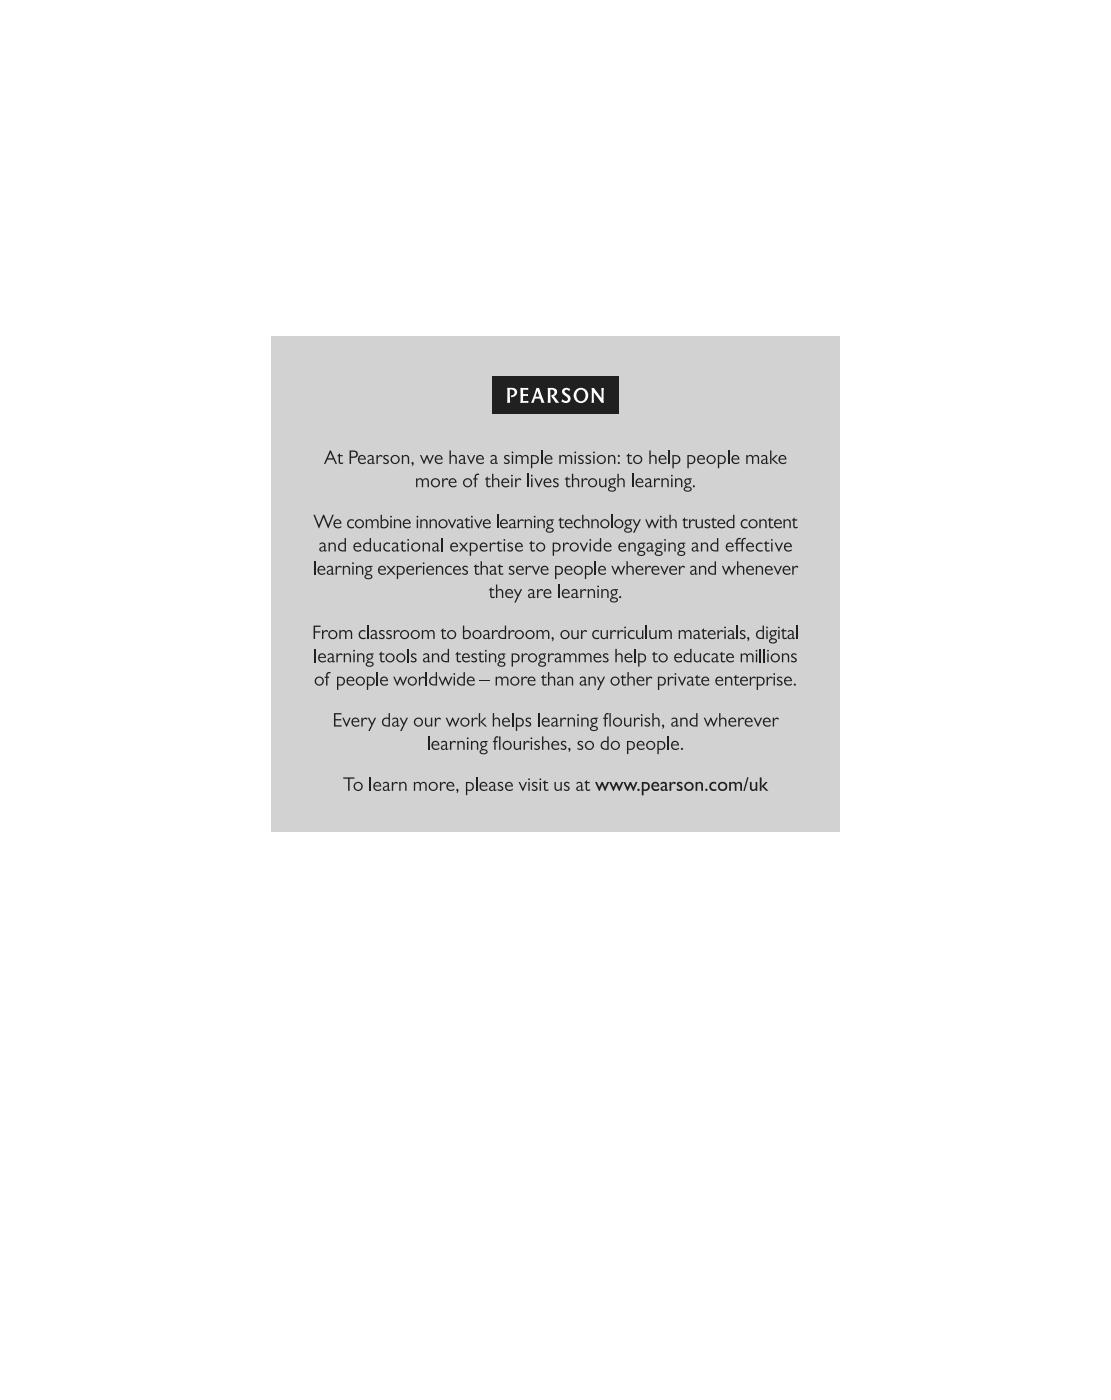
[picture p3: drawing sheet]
<svg xmlns="http://www.w3.org/2000/svg" width="219mm" height="276mm" viewBox="0 0 219 276" stroke-linecap="round" stroke-linejoin="round" font-family="sans-serif">
<path d="M53.5 66.2h112v97.8h-112z" fill="#d1d2d4"/>
<path d="M97 74.3h25v7.4h-25z" fill="#231f20"/>
<path d="M111 76.7a1.13 1.13 0 0 1 1.4 0l-.2 .4-.1-.1a.44 .44 0 0 0-.5-.2 .44 .44 0 0 0-.3 .4l.1 .2a1.38 1.38 0 0 1 1 1.6 1.16 1.16 0 0 1-1.7 .1l.1-.4a.55 .55 0 0 0 .7 .4 .55 .55 0 0 0 .4-.6l-.2-.3a1.01 1.01 0 0 1-.7-1.5zM108 76.5h.4a.91 .91 0 0 1 1.2 .3 .91 .91 0 0 1-.2 1.2l-.2 .1 1 1.3a.96 .96 0 0 1-1.1-.7 .82 .82 0 0 1-.4-.8 .56 .56 0 0 0 .6-.7 .56 .56 0 0 0-.8-.4v2.6h-.5zM116.6 76.5h.5l1.5 2-.1-2h.5v2.9h-.4l-1.5-2.1v2.1h-.5zM102.6 76.5h1.5v.4l-1-.1v.9h1v.4h-1v1l1.1-.1-.1 .4h-1.5zM105.9 77.1l.4 1.1h-.7zM105.8 76.5l-1.1 2.9h.5l.2-.8h.5h.6l.3 .8h.5l-1-2.9zM100 76.5h.1a2.36 2.36 0 0 1 1.7 .4 1.03 1.03 0 0 1-1.1 1.4v-.3a.64 .64 0 0 0 .7-.8 .64 .64 0 0 0-.9-.4v2.6h-.5zM113.9 77.1a.97 .97 0 0 1 1.2 0 .97 .97 0 0 1 .3 1.2 .91 .91 0 0 1-1.1 .8 .91 .91 0 0 1-.7-1.2zM113.1 77.9a1.47 1.47 0 0 0 2.9 0 1.47 1.47 0 0 0-2.9 0z" fill="#fff"/>
<g fill="#231f20">
<path d="M67 89.3v.4h.5v.2h-.5v1.2l.2 .1 .4-.1a.43 .43 0 0 1-.3 .4 .43 .43 0 0 1-.4-.2l-.1-1.4h-.3z"/>
<path d="M74.2 89.7h.3v.4a.56 .56 0 0 1 .4-.4 .56 .56 0 0 1 .5 .2l-.1 .2a.52 .52 0 0 0-.7 0 .52 .52 0 0 0-.1 .6v.8h-.3z"/>
<path d="M75.7 89.8a.77 .77 0 0 1 .9 0v.3a.39 .39 0 0 0-.4-.2 .39 .39 0 0 0-.4 .3 .91 .91 0 0 1 .8 1 .74 .74 0 0 1-1.1 .1v-.2l.5 .2 .3-.1a.89 .89 0 0 0-.7-.8l-.1-.2z"/>
<path d="M79.2 89.7h.3v.3a.64 .64 0 0 1 .7-.3 .64 .64 0 0 1 .4 .7v1.1h-.2v-1.1a.47 .47 0 0 0-.4-.5 .47 .47 0 0 0-.5 .3v1.3h-.3z"/>
<path d="M81.2 91.1a.38 .38 0 0 1 .4 .4 .38 .38 0 0 1-.3 .4h-.1a.27 .27 0 0 0 .1-.3 .27 .27 0 0 0-.2-.2z"/>
<path d="M82.8 89.7h.3l.5 1.3 .5-1.3h.1l.5 1.3 .6-1.3h.2l-.7 1.8-.6-1.3-.7 1.3z"/>
<path d="M88.6 88.8h.3v1.2a.64 .64 0 0 1 .7-.3 .64 .64 0 0 1 .4 .7v1.1h-.2v-1.1a.47 .47 0 0 0-.4-.5 .47 .47 0 0 0-.5 .3v1.3h-.3z"/>
<path d="M92 89.7h.3l.6 1.3 .5-1.3h.3l-.8 1.8h-.1z"/>
<path d="M99.5 89.8a.77 .77 0 0 1 .9 0v.3a.39 .39 0 0 0-.4-.2 .39 .39 0 0 0-.4 .3 .91 .91 0 0 1 .8 1 .74 .74 0 0 1-1.1 .1v-.2l.5 .2 .3-.1a.89 .89 0 0 0-.7-.8v-.2z"/>
<path d="M101.7 89.7h.2v.3a.6 .6 0 0 1 .6-.3 .6 .6 0 0 1 .5 .3 .63 .63 0 0 1 .8-.3 .63 .63 0 0 1 .4 .7v1.1h-.3v-1.2a.44 .44 0 0 0-.4-.4 .44 .44 0 0 0-.4 .3v1.3h-.3v-1.1a.45 .45 0 0 0-.4-.5 .45 .45 0 0 0-.5 .3v1.3h-.2z"/>
<path d="M65.1 89.3l-.5 1.1h1zM65 88.8h.2l1.2 2.7h-.3l-.4-.9h-1.2l-.3 .9h-.3z"/>
<path d="M69.2 89.1v.9h.4a.48 .48 0 0 0 .6-.5 .48 .48 0 0 0-.6-.4zM68.9 88.8h.8a.74 .74 0 0 1 .8 .7 .74 .74 0 0 1-.8 .8h-.5v1.2h-.3z"/>
<path d="M71 90l-.2 .4h1l-.2-.4zM70.8 89.9a.78 .78 0 0 1 .9-.1 .78 .78 0 0 1 .4 .8h-1.3a.72 .72 0 0 0 .5 .6 .72 .72 0 0 0 .8-.2 .65 .65 0 0 1-1.1 .4 .98 .98 0 0 1-.2-1.5z"/>
<path d="M72.7 90.9a.34 .34 0 0 0 .2 .4 .34 .34 0 0 0 .5-.2v-.5zM72.5 89.9a.67 .67 0 0 1 .7-.2 .67 .67 0 0 1 .4 .5v1.1l.3-.1v.1a.28 .28 0 0 1-.3 .2 .28 .28 0 0 1-.2-.2 .53 .53 0 0 1-1-.1 .53 .53 0 0 1 .6-.7 .31 .31 0 0 0 .3-.4 .31 .31 0 0 0-.4-.2l-.4 .3z"/>
<path d="M77.2 90.6a.65 .65 0 0 0 1.3 0 .65 .65 0 0 0-1.3 0zM77 90.6a.91 .91 0 0 1 1.8 0 .91 .91 0 0 1-1.8 0z"/>
<path d="M86.2 90l-.2 .4h1l-.3-.4zM85.9 89.9a.78 .78 0 0 1 .9-.1 .78 .78 0 0 1 .4 .8h-1.2a.72 .72 0 0 0 .5 .6 .72 .72 0 0 0 .7-.2 .65 .65 0 0 1-1 .4 .98 .98 0 0 1-.3-1.5z"/>
<path d="M90.7 90.9a.34 .34 0 0 0 .3 .4 .34 .34 0 0 0 .4-.2v-.5zM90.5 89.9a.67 .67 0 0 1 .7-.2 .67 .67 0 0 1 .4 .5l.1 1.1 .2-.1v.1a.28 .28 0 0 1-.3 .2 .28 .28 0 0 1-.2-.2 .53 .53 0 0 1-1-.1 .53 .53 0 0 1 .7-.7 .31 .31 0 0 0 .3-.4 .31 .31 0 0 0-.5-.2l-.4 .3z"/>
<path d="M94.3 90l-.2 .4h1l-.2-.4zM94.1 89.9a.78 .78 0 0 1 .9-.1 .78 .78 0 0 1 .4 .8h-1.3a.72 .72 0 0 0 .5 .6 .72 .72 0 0 0 .8-.2 .65 .65 0 0 1-1.1 .4 .98 .98 0 0 1-.2-1.5z"/>
<path d="M97 90.9a.34 .34 0 0 0 .2 .4 .34 .34 0 0 0 .4-.2v-.5zM96.7 89.9a.67 .67 0 0 1 .7-.2 .67 .67 0 0 1 .5 .5v1.1l.3-.1v.1a.28 .28 0 0 1-.3 .2 .28 .28 0 0 1-.3-.2 .53 .53 0 0 1-.9-.1 .53 .53 0 0 1 .6-.7 .31 .31 0 0 0 .3-.4 .31 .31 0 0 0-.5-.2l-.4 .3z"/>
<path d="M100.9 89.7h.2v1.8h-.2zM100.8 89.2a.2 .2 0 0 1 .4 0 .2 .2 0 0 1-.4 0z"/>
<path d="M104.9 89.9v1.2a.66 .66 0 0 0 1-.3 .66 .66 0 0 0-.6-.9zM104.7 89.7h.6a.89 .89 0 0 1 .9 1.1 .89 .89 0 0 1-1.3 .6v.9h-.2z"/>
</g>
<path d="M106.8 88.8v2.7" fill="none" stroke="#231f20" stroke-width=".27"/>
<g fill="#231f20">
<path d="M110.3 89.7h.2v.3a.6 .6 0 0 1 .6-.3 .6 .6 0 0 1 .5 .3 .63 .63 0 0 1 .8-.3 .63 .63 0 0 1 .4 .7v1.1h-.3v-1.2a.44 .44 0 0 0-.4-.4 .44 .44 0 0 0-.4 .3v1.3h-.3v-1.1a.45 .45 0 0 0-.3-.5 .45 .45 0 0 0-.6 .3v1.3h-.2z"/>
<path d="M114.1 89.8a.77 .77 0 0 1 .9 0v.3a.39 .39 0 0 0-.4-.2 .39 .39 0 0 0-.3 .3 .91 .91 0 0 1 .7 1 .74 .74 0 0 1-1 .1v-.2l.4 .2 .4-.1a.89 .89 0 0 0-.7-.8l-.1-.2z"/>
<path d="M115.6 89.8a.77 .77 0 0 1 .9 0v.3a.39 .39 0 0 0-.5-.2 .39 .39 0 0 0-.3 .3 .91 .91 0 0 1 .8 1 .74 .74 0 0 1-1.1 .1v-.2l.5 .2 .3-.1a.89 .89 0 0 0-.7-.8l-.1-.2z"/>
<path d="M119.9 89.7h.2v.3a.64 .64 0 0 1 .8-.3 .64 .64 0 0 1 .4 .7v1.1h-.3v-1.1a.47 .47 0 0 0-.3-.5 .47 .47 0 0 0-.6 .3v1.3h-.2z"/>
<path d="M124 89.3v.4h.5v.2h-.5v1.2l.2 .1 .4-.1a.43 .43 0 0 1-.3 .4 .43 .43 0 0 1-.4-.2l-.1-1.4h-.3z"/>
<path d="M128 88.8h.3v1.2a.64 .64 0 0 1 .7-.3 .64 .64 0 0 1 .4 .7v1.1h-.2v-1.1a.47 .47 0 0 0-.4-.5 .47 .47 0 0 0-.5 .3v1.3h-.3z"/>
<path d="M107.8 90l-.2 .4h1l-.2-.4zM107.6 89.9a.78 .78 0 0 1 .9-.1 .78 .78 0 0 1 .4 .8h-1.3a.72 .72 0 0 0 .5 .6 .72 .72 0 0 0 .8-.2 .65 .65 0 0 1-1.1 .4 .98 .98 0 0 1-.2-1.5z"/>
<path d="M113.3 89.7h.2v1.8h-.2zM113.2 89.2a.2 .2 0 0 1 .4 0 .2 .2 0 0 1-.4 0z"/>
<path d="M116.9 89.7h.3v1.8h-.3zM116.9 89.2a.2 .2 0 0 1 .4 0 .2 .2 0 0 1-.4 0z"/>
<path d="M117.9 90.6a.65 .65 0 0 0 1.3 0 .65 .65 0 0 0-1.3 0zM117.6 90.6a.91 .91 0 0 1 1.8 0 .91 .91 0 0 1-1.8 0z"/>
<path d="M121.8 91.3a.21 .21 0 0 1 .4 0 .21 .21 0 0 1-.4 0zM121.8 89.9a.21 .21 0 0 1 .4 0 .21 .21 0 0 1-.4 0z"/>
<path d="M125.1 90.6a.65 .65 0 0 0 1.3 0 .65 .65 0 0 0-1.3 0zM124.8 90.6a.91 .91 0 0 1 1.8 0 .91 .91 0 0 1-1.8 0z"/>
<path d="M130.3 90l-.2 .4h1l-.3-.4zM130.1 89.9a.78 .78 0 0 1 .9-.1 .78 .78 0 0 1 .4 .8h-1.3a.72 .72 0 0 0 .5 .6 .72 .72 0 0 0 .8-.2 .65 .65 0 0 1-1.1 .4 .98 .98 0 0 1-.2-1.5z"/>
</g>
<path d="M131.9 88.8v2.7" fill="none" stroke="#231f20" stroke-width=".27"/>
<g fill="#231f20">
<path d="M132.8 89.9v1.2a.66 .66 0 0 0 1-.3 .66 .66 0 0 0-.6-.9zM132.5 89.7h.7a.89 .89 0 0 1 .9 1.1 .89 .89 0 0 1-1.3 .6v.9h-.3z"/>
<path d="M135.8 89.9v1.2a.66 .66 0 0 0 1-.3 .66 .66 0 0 0-.7-.9zM135.5 89.7h.6a.89 .89 0 0 1 1 1.1 .89 .89 0 0 1-1.3 .6v.9h-.3z"/>
<path d="M137.9 90l-.2 .4h1l-.3-.4zM137.7 89.9a.78 .78 0 0 1 .9-.1 .78 .78 0 0 1 .4 .8h-1.3a.72 .72 0 0 0 .5 .6 .72 .72 0 0 0 .7-.2 .65 .65 0 0 1-1 .4 .98 .98 0 0 1-.2-1.5z"/>
<path d="M139.5 90.6a.65 .65 0 0 0 1.3 0 .65 .65 0 0 0-1.3 0zM139.3 90.6a.91 .91 0 0 1 1.8 0 .91 .91 0 0 1-1.8 0z"/>
<path d="M141.8 89.9v1.2a.66 .66 0 0 0 1-.3 .66 .66 0 0 0-.7-.9zM141.5 89.7h.6a.89 .89 0 0 1 1 1.1 .89 .89 0 0 1-1.3 .6v.9h-.3z"/>
</g>
<path d="M143.6 88.8v2.7" fill="none" stroke="#231f20" stroke-width=".27"/>
<g fill="#231f20">
<path d="M147.1 89.7h.3v.3a.6 .6 0 0 1 .5-.3 .6 .6 0 0 1 .5 .3 .63 .63 0 0 1 .8-.3 .63 .63 0 0 1 .4 .7v1.1h-.2v-1.2a.44 .44 0 0 0-.4-.4 .44 .44 0 0 0-.5 .3v1.3h-.3v-1.1a.45 .45 0 0 0-.3-.5 .45 .45 0 0 0-.5 .3v1.3h-.3z"/>
<path d="M82 94.3h.3v.3a.6 .6 0 0 1 .5-.3 .6 .6 0 0 1 .6 .3 .63 .63 0 0 1 .7-.3 .63 .63 0 0 1 .4 .7v1h-.2v-1.1a.44 .44 0 0 0-.4-.4 .44 .44 0 0 0-.5 .3v1.2h-.3v-1a.45 .45 0 0 0-.3-.5 .45 .45 0 0 0-.5 .3v1.2h-.3z"/>
<path d="M87.2 94.3h.2v.4a.56 .56 0 0 1 .4-.4 .56 .56 0 0 1 .6 .2l-.1 .2a.52 .52 0 0 0-.7 0 .52 .52 0 0 0-.2 .6v.7h-.2z"/>
<path d="M93.7 93.5h.1a.35 .35 0 0 1 .4-.1 .35 .35 0 0 1 .2 .3 .47 .47 0 0 0-.5 .1 .47 .47 0 0 0-.1 .5h.3v.2h-.3v1.5h-.2v-1.5h-.3v-.2h.3z"/>
<path d="M96.1 93.9v.4h.6v.2h-.6l.1 1.2 .1 .1 .4-.1a.43 .43 0 0 1-.3 .4 .43 .43 0 0 1-.4-.2l-.1-1.4h-.3z"/>
<path d="M97 93.4h.3v1.2a.64 .64 0 0 1 .7-.3 .64 .64 0 0 1 .4 .7v1h-.2v-1a.47 .47 0 0 0-.4-.5 .47 .47 0 0 0-.5 .3v1.2h-.3z"/>
<path d="M101.5 94.3h.3v.4a.56 .56 0 0 1 .4-.4 .56 .56 0 0 1 .6 .2l-.2 .2a.52 .52 0 0 0-.6 0 .52 .52 0 0 0-.2 .6v.7h-.3z"/>
<path d="M144.7 90l-.2 .4h1l-.3-.4zM144.4 89.9a.78 .78 0 0 1 .9-.1 .78 .78 0 0 1 .4 .8h-1.2a.72 .72 0 0 0 .4 .6 .72 .72 0 0 0 .8-.2 .65 .65 0 0 1-1 .4 .98 .98 0 0 1-.3-1.5z"/>
<path d="M150.3 90.9a.34 .34 0 0 0 .2 .4 .34 .34 0 0 0 .5-.2v-.5zM150.1 89.9a.67 .67 0 0 1 .7-.2 .67 .67 0 0 1 .4 .5v1.1l.3-.1v.1a.28 .28 0 0 1-.3 .2 .28 .28 0 0 1-.2-.2 .53 .53 0 0 1-1-.1 .53 .53 0 0 1 .6-.7 .31 .31 0 0 0 .3-.4 .31 .31 0 0 0-.4-.2l-.4 .3z"/>
<path d="M152.1 90.6l.9-.9h.3l-.9 .9 1 .9h-.3zM151.8 88.8h.3v2.7h-.3z"/>
<path d="M153.9 90l-.2 .4h1l-.2-.4zM153.7 89.9a.78 .78 0 0 1 .9-.1 .78 .78 0 0 1 .4 .8h-1.3a.72 .72 0 0 0 .5 .6 .72 .72 0 0 0 .8-.2 .65 .65 0 0 1-1.1 .4 .98 .98 0 0 1-.2-1.5z"/>
<path d="M85.2 95.2a.65 .65 0 0 0 1.3 0 .65 .65 0 0 0-1.3 0zM84.9 95.2a.91 .91 0 0 1 1.8 0 .91 .91 0 0 1-1.8 0z"/>
<path d="M88.9 94.6l-.2 .4h1l-.2-.4zM88.7 94.5a.78 .78 0 0 1 .9-.1 .78 .78 0 0 1 .4 .8h-1.3a.72 .72 0 0 0 .5 .6 .72 .72 0 0 0 .8-.2 .65 .65 0 0 1-1.1 .4 .98 .98 0 0 1-.2-1.5z"/>
<path d="M91.5 95.2a.65 .65 0 0 0 1.3 0 .65 .65 0 0 0-1.3 0zM91.3 95.2a.91 .91 0 0 1 1.8 0 .91 .91 0 0 1-1.8 0z"/>
<path d="M99.3 94.6l-.2 .4h1l-.2-.4zM99.1 94.5a.78 .78 0 0 1 .9-.1 .78 .78 0 0 1 .4 .8h-1.3a.72 .72 0 0 0 .5 .6 .72 .72 0 0 0 .8-.2 .65 .65 0 0 1-1.1 .4 .98 .98 0 0 1-.2-1.5z"/>
<path d="M100.8 94.3h.2v1.7h-.2zM100.7 93.8a.2 .2 0 0 1 .4 0 .2 .2 0 0 1-.4 0z"/>
</g>
<path d="M104.1 93.4v2.6" fill="none" stroke="#231f20" stroke-width=".27"/>
<g fill="#231f20">
<path d="M105.3 94.3h.3l.6 1.3 .5-1.3h.3l-.8 1.8h-.1z"/>
<path d="M109.2 94.4a.77 .77 0 0 1 .9 0v.3a.39 .39 0 0 0-.5-.3 .39 .39 0 0 0-.3 .4 .91 .91 0 0 1 .8 1 .74 .74 0 0 1-1.1 .1v-.3l.5 .2h.3a.89 .89 0 0 0-.7-.8l-.1-.3z"/>
<path d="M111.9 93.9v.4h.5v.2h-.5v1.2l.1 .1 .5-.1a.43 .43 0 0 1-.3 .4 .43 .43 0 0 1-.5-.2l-.1-1.4h-.3z"/>
<path d="M112.7 93.4h.3v1.2a.64 .64 0 0 1 .8-.3 .64 .64 0 0 1 .4 .7v1h-.3v-1a.47 .47 0 0 0-.3-.5 .47 .47 0 0 0-.6 .3v1.2h-.3z"/>
<path d="M114.6 94.3h.3v.4a.56 .56 0 0 1 .4-.4 .56 .56 0 0 1 .6 .2l-.2 .2a.52 .52 0 0 0-.6 0 .52 .52 0 0 0-.2 .6v.7h-.3z"/>
<path d="M118.1 94.3h.3v1a.47 .47 0 0 0 .3 .5 .47 .47 0 0 0 .6-.3v-1.2h.2v1.7h-.2v-.2a.64 .64 0 0 1-.8 .2 .64 .64 0 0 1-.4-.7z"/>
<path d="M121.7 93.4h.3v1.2a.64 .64 0 0 1 .7-.3 .64 .64 0 0 1 .4 .7v1h-.2v-1a.47 .47 0 0 0-.4-.5 .47 .47 0 0 0-.5 .3v1.2h-.3z"/>
<path d="M104.7 94.3h.3v1.7h-.3zM104.7 93.8a.18 .18 0 0 1 .3 0 .18 .18 0 0 1-.3 0z"/>
<path d="M107.6 94.6l-.2 .4h1l-.2-.4zM107.4 94.5a.78 .78 0 0 1 .9-.1 .78 .78 0 0 1 .4 .8h-1.3a.72 .72 0 0 0 .5 .6 .72 .72 0 0 0 .8-.2 .65 .65 0 0 1-1.1 .4 .98 .98 0 0 1-.2-1.5z"/>
<path d="M116.2 95.2a.65 .65 0 0 0 1.3 0 .65 .65 0 0 0-1.3 0zM115.9 95.2a.91 .91 0 0 1 1.8 0 .91 .91 0 0 1-1.8 0z"/>
<path d="M120.2 94.9a.4 .4 0 0 0 .8 0 .4 .4 0 0 0-.8 0zM120.1 96.3a.35 .35 0 0 0 .1 .4 .35 .35 0 0 0 .4 0l.4-.1a.33 .33 0 0 0 0-.4 .33 .33 0 0 0-.4-.1zM120.1 94.5l.4-.2h.9v.2h-.4a.6 .6 0 0 1 .2 .7 .6 .6 0 0 1-.6 .4l-.3 .2a1.24 1.24 0 0 1 1.1 .6 .82 .82 0 0 1-.8 .6 .82 .82 0 0 1-.8-.7l.5-.3a.26 .26 0 0 1-.2-.3 .26 .26 0 0 1 .3-.2l-.3-.2a.61 .61 0 0 1 0-.8z"/>
</g>
<path d="M124.7 93.4v2.6" fill="none" stroke="#231f20" stroke-width=".27"/>
<g fill="#231f20">
<path d="M128.9 94.3h.3v.4a.56 .56 0 0 1 .4-.4 .56 .56 0 0 1 .6 .2l-.2 .2a.52 .52 0 0 0-.6 0 .52 .52 0 0 0-.2 .6v.7h-.3z"/>
<path d="M130.4 94.3h.3v.3a.64 .64 0 0 1 .7-.3 .64 .64 0 0 1 .4 .7v1h-.2v-1a.47 .47 0 0 0-.4-.5 .47 .47 0 0 0-.5 .3v1.2h-.3z"/>
<path d="M133.1 94.3h.2v.3a.64 .64 0 0 1 .8-.3 .64 .64 0 0 1 .4 .7v1h-.3v-1a.47 .47 0 0 0-.3-.5 .47 .47 0 0 0-.6 .3v1.2h-.2z"/>
<path d="M61.8 101.5h.3l.8 2 .8-2h.2l.8 2 .8-2h.3l-1.1 2.7-.9-2.2-1 2.2z"/>
<path d="M68.7 102.6a.97 .97 0 0 1 1-.1v.2a.67 .67 0 0 0-.9 .2 .67 .67 0 0 0 .1 .9 .67 .67 0 0 0 .9 0v.3a.93 .93 0 0 1-1.2-.3 .93 .93 0 0 1 .1-1.2z"/>
<path d="M72.1 102.4h.3v.3a.6 .6 0 0 1 .5-.4 .6 .6 0 0 1 .5 .4 .63 .63 0 0 1 .8-.3 .63 .63 0 0 1 .4 .7v1h-.2v-1.1a.44 .44 0 0 0-.4-.4 .44 .44 0 0 0-.5 .3v1.2h-.3v-1a.45 .45 0 0 0-.3-.5 .45 .45 0 0 0-.5 .3v1.2h-.3z"/>
<path d="M77.6 102.4h.3v.3a.64 .64 0 0 1 .8-.3 .64 .64 0 0 1 .4 .7v1h-.3v-1a.47 .47 0 0 0-.3-.5 .47 .47 0 0 0-.6 .3v1.2h-.3z"/>
<path d="M82.8 102.4h.3v.3a.64 .64 0 0 1 .8-.3 .64 .64 0 0 1 .4 .7v1h-.3v-1a.47 .47 0 0 0-.3-.5 .47 .47 0 0 0-.6 .3v1.2h-.3z"/>
<path d="M84.7 102.4h.2v.3a.64 .64 0 0 1 .8-.3 .64 .64 0 0 1 .4 .7v1h-.3v-1a.47 .47 0 0 0-.3-.5 .47 .47 0 0 0-.6 .3v1.2h-.2z"/>
<path d="M88.3 102.4h.3l.5 1.3 .6-1.3h.2l-.7 1.8h-.1z"/>
<path d="M92.1 102v.4h.5v.2h-.5v1.2l.2 .1 .4-.1a.43 .43 0 0 1-.3 .4 .43 .43 0 0 1-.5-.2l-.1-1.4h-.3z"/>
<path d="M93.4 102.4h.3l.6 1.3 .5-1.3h.3l-.8 1.8h-.1z"/>
<path d="M125.8 94.6l-.2 .4h1l-.3-.4zM125.5 94.5a.78 .78 0 0 1 .9-.1 .78 .78 0 0 1 .4 .8h-1.3a.72 .72 0 0 0 .5 .6 .72 .72 0 0 0 .8-.2 .65 .65 0 0 1-1 .4 .98 .98 0 0 1-.3-1.5z"/>
<path d="M127.4 95.5a.34 .34 0 0 0 .3 .4 .34 .34 0 0 0 .4-.2v-.5zM127.2 94.5a.67 .67 0 0 1 .7-.2 .67 .67 0 0 1 .5 .5v1l.2-.1v.2a.28 .28 0 0 1-.3 .2 .28 .28 0 0 1-.2-.2 .53 .53 0 0 1-.9-.1 .53 .53 0 0 1 .6-.7 .31 .31 0 0 0 .3-.4 .31 .31 0 0 0-.5-.2l-.4 .3z"/>
<path d="M132.3 94.3h.3v1.7h-.3zM132.3 93.8a.18 .18 0 0 1 .3 0 .18 .18 0 0 1-.3 0z"/>
<path d="M135.1 94.9a.4 .4 0 0 0 .8 0 .4 .4 0 0 0-.8 0zM135.1 96.3a.35 .35 0 0 0 .1 .4 .35 .35 0 0 0 .4 0l.4-.1a.33 .33 0 0 0 0-.4 .33 .33 0 0 0-.5-.1zM135 94.5l.5-.2h.8v.2h-.3a.6 .6 0 0 1 .1 .7 .6 .6 0 0 1-.6 .4l-.2 .2a1.24 1.24 0 0 1 1 .6 .82 .82 0 0 1-.8 .6 .82 .82 0 0 1-.7-.7l.4-.3a.26 .26 0 0 1-.2-.3 .26 .26 0 0 1 .3-.2l-.3-.2a.61 .61 0 0 1 0-.8z"/>
<path d="M66.2 102.7l-.2 .4h1l-.2-.5zM66 102.6a.78 .78 0 0 1 .9-.2 .78 .78 0 0 1 .4 .9h-1.3a.72 .72 0 0 0 .5 .6 .72 .72 0 0 0 .8-.2 .65 .65 0 0 1-1.1 .4 .98 .98 0 0 1-.2-1.5z"/>
<path d="M70.2 103.2a.65 .65 0 0 0 1.3 0 .65 .65 0 0 0-1.3 0zM69.9 103.3a.95 .95 0 0 1 1.9 0 .95 .95 0 0 1-1.9 0z"/>
<path d="M75.3 102.8v1.1a.67 .67 0 0 0 1-.5 .67 .67 0 0 0-.7-.8zM75 101.5h.3v1.1a.85 .85 0 0 1 1.2 .1 .85 .85 0 0 1-.1 1.2l-.5 .2-.9-.1z"/>
<path d="M76.9 102.4h.3v1.7h-.3zM76.9 101.9a.2 .2 0 0 1 .4 0 .2 .2 0 0 1-.4 0z"/>
<path d="M79.9 102.7l-.2 .4h1l-.3-.5zM79.6 102.6a.78 .78 0 0 1 .9-.2 .78 .78 0 0 1 .4 .9h-1.2a.72 .72 0 0 0 .5 .6 .72 .72 0 0 0 .7-.2 .65 .65 0 0 1-1 .4 .98 .98 0 0 1-.3-1.5z"/>
<path d="M82.2 102.4h.2v1.7h-.2zM82.1 101.9a.2 .2 0 0 1 .4 0 .2 .2 0 0 1-.4 0z"/>
<path d="M86.7 103.2a.65 .65 0 0 0 1.3 0 .65 .65 0 0 0-1.3 0zM86.4 103.3a.91 .91 0 0 1 1.8 0 .91 .91 0 0 1-1.8 0z"/>
<path d="M90.3 103.6a.34 .34 0 0 0 .3 .4 .34 .34 0 0 0 .4-.2v-.5zM90.1 102.6a.67 .67 0 0 1 .7-.2 .67 .67 0 0 1 .5 .5v1l.2-.1v.2a.28 .28 0 0 1-.3 .2 .28 .28 0 0 1-.2-.2 .53 .53 0 0 1-.9-.1 .53 .53 0 0 1 .6-.7 .31 .31 0 0 0 .3-.5 .31 .31 0 0 0-.5-.1l-.4 .2z"/>
<path d="M92.9 102.4h.2v1.7h-.2zM92.8 101.9a.2 .2 0 0 1 .4 0 .2 .2 0 0 1-.4 0z"/>
<path d="M95.7 102.7l-.2 .4h1l-.3-.5zM95.4 102.6a.78 .78 0 0 1 .9-.2 .78 .78 0 0 1 .4 .9h-1.3a.72 .72 0 0 0 .5 .6 .72 .72 0 0 0 .8-.2 .65 .65 0 0 1-1 .4 .98 .98 0 0 1-.3-1.5z"/>
<circle cx="136.8" cy="95.9" r=".21"/>
</g>
<path d="M98.1 101.5v2.6" fill="none" stroke="#231f20" stroke-width=".27"/>
<g fill="#231f20">
<path d="M102 102.4h.3v.4a.56 .56 0 0 1 .4-.4 .56 .56 0 0 1 .6 .2l-.2 .2a.52 .52 0 0 0-.6 0 .52 .52 0 0 0-.2 .6v.7h-.3z"/>
<path d="M103.4 102.4h.3v.3a.64 .64 0 0 1 .8-.3 .64 .64 0 0 1 .4 .7v1h-.3v-1a.47 .47 0 0 0-.4-.5 .47 .47 0 0 0-.5 .3v1.2h-.3z"/>
<path d="M106 102.4h.2v.3a.64 .64 0 0 1 .8-.3 .64 .64 0 0 1 .4 .7v1h-.3v-1a.47 .47 0 0 0-.3-.5 .47 .47 0 0 0-.6 .3v1.2h-.2z"/>
<path d="M110.6 102v.4h.5v.2h-.5v1.2l.2 .1 .4-.1a.43 .43 0 0 1-.3 .4 .43 .43 0 0 1-.5-.2l-.1-1.4h-.3z"/>
<path d="M113.3 102.6a.97 .97 0 0 1 1.1-.1v.2a.67 .67 0 0 0-.9 .2 .67 .67 0 0 0 .1 .9 .67 .67 0 0 0 .9 0v.3a.93 .93 0 0 1-1.2-.3 .93 .93 0 0 1 0-1.2z"/>
<path d="M114.7 101.5h.3v1.2a.64 .64 0 0 1 .8-.3 .64 .64 0 0 1 .4 .7v1h-.3v-1a.47 .47 0 0 0-.3-.5 .47 .47 0 0 0-.6 .3v1.2h-.3z"/>
<path d="M116.6 102.4h.2v.3a.64 .64 0 0 1 .8-.3 .64 .64 0 0 1 .4 .7v1h-.3v-1a.47 .47 0 0 0-.3-.5 .47 .47 0 0 0-.6 .3v1.2h-.2z"/>
<path d="M99 102.7l-.2 .4h1l-.2-.5zM98.8 102.6a.78 .78 0 0 1 .9-.2 .78 .78 0 0 1 .4 .9h-1.3a.72 .72 0 0 0 .5 .6 .72 .72 0 0 0 .8-.2 .65 .65 0 0 1-1.1 .4 .98 .98 0 0 1-.2-1.5z"/>
<path d="M100.6 103.6a.34 .34 0 0 0 .3 .4 .34 .34 0 0 0 .4-.2v-.5zM100.4 102.6a.67 .67 0 0 1 .7-.2 .67 .67 0 0 1 .5 .5v1l.2-.1v.2a.28 .28 0 0 1-.3 .2 .28 .28 0 0 1-.2-.2 .53 .53 0 0 1-.9-.1 .53 .53 0 0 1 .6-.7 .31 .31 0 0 0 .3-.5 .31 .31 0 0 0-.5-.1l-.4 .2z"/>
<path d="M105.3 102.4h.2v1.7h-.2zM105.2 101.9a.2 .2 0 0 1 .4 0 .2 .2 0 0 1-.4 0z"/>
<path d="M108 103a.4 .4 0 0 0 .8 0 .4 .4 0 0 0-.8 0zM107.9 104.4a.35 .35 0 0 0 .1 .4 .35 .35 0 0 0 .4 0l.4-.1a.33 .33 0 0 0 0-.4 .33 .33 0 0 0-.5-.1zM107.9 102.6l.4-.2h.9v.2h-.4a.6 .6 0 0 1 .1 .7 .6 .6 0 0 1-.6 .3l-.2 .3a1.24 1.24 0 0 1 1.1 .6 .82 .82 0 0 1-.9 .5 .82 .82 0 0 1-.7-.6l.4-.3a.26 .26 0 0 1-.2-.3 .26 .26 0 0 1 .3-.2l-.2-.2a.61 .61 0 0 1 0-.8z"/>
<path d="M111.8 102.7l-.2 .4h1l-.3-.5zM111.6 102.6a.78 .78 0 0 1 .9-.2 .78 .78 0 0 1 .4 .9h-1.3a.72 .72 0 0 0 .5 .6 .72 .72 0 0 0 .7-.2 .65 .65 0 0 1-1 .4 .98 .98 0 0 1-.2-1.5z"/>
<path d="M118.6 103.2a.65 .65 0 0 0 1.3 0 .65 .65 0 0 0-1.3 0zM118.3 103.3a.91 .91 0 0 1 1.8 0 .91 .91 0 0 1-1.8 0z"/>
</g>
<path d="M120.6 101.5v2.6" fill="none" stroke="#231f20" stroke-width=".27"/>
<g fill="#231f20">
<path d="M124.7 102.4h.3l.5 1.1 .5-1.1h.3l-1.2 2.6h-.3l.6-1.2z"/>
<path d="M127.2 102.4h.2l.6 1.2 .5-1.2h.1l.5 1.2 .6-1.2h.2l-.7 1.8-.6-1.3-.7 1.3z"/>
<path d="M131.2 102v.4h.5v.2h-.5v1.2l.1 .1 .5-.1a.43 .43 0 0 1-.3 .4 .43 .43 0 0 1-.5-.2l-.1-1.4h-.3z"/>
<path d="M132 101.5h.2v1.2a.64 .64 0 0 1 .8-.3 .64 .64 0 0 1 .4 .7v1h-.3v-1a.47 .47 0 0 0-.3-.5 .47 .47 0 0 0-.6 .3v1.2h-.2z"/>
<path d="M135 102v.4h.6v.2h-.6v1.2l.2 .1 .4-.1a.43 .43 0 0 1-.3 .4 .43 .43 0 0 1-.4-.2l-.1-1.4h-.3z"/>
<path d="M135.8 102.4h.3v.4a.56 .56 0 0 1 .4-.4 .56 .56 0 0 1 .6 .2l-.2 .2a.52 .52 0 0 0-.6 0 .52 .52 0 0 0-.2 .6v.7h-.3z"/>
<path d="M137.1 102.4h.3v1a.47 .47 0 0 0 .3 .5 .47 .47 0 0 0 .6-.3v-1.2h.2v1.7h-.2v-.2a.64 .64 0 0 1-.8 .2 .64 .64 0 0 1-.4-.7z"/>
<path d="M139 102.5a.77 .77 0 0 1 1 0v.3a.39 .39 0 0 0-.5-.3 .39 .39 0 0 0-.3 .4 .91 .91 0 0 1 .8 1 .74 .74 0 0 1-1.1 .1v-.3l.5 .2 .3-.1a.89 .89 0 0 0-.7-.7l-.1-.3z"/>
<path d="M140.7 102v.4h.5v.2h-.5v1.2l.2 .1 .4-.1a.43 .43 0 0 1-.3 .4 .43 .43 0 0 1-.5-.2l-.1-1.4h-.3z"/>
<path d="M146.2 102.6a.97 .97 0 0 1 1.1-.1v.2a.67 .67 0 0 0-.9 .2 .67 .67 0 0 0 .1 .9 .67 .67 0 0 0 .9 0v.3a.93 .93 0 0 1-1.2-.3 .93 .93 0 0 1 0-1.2z"/>
<path d="M149.7 102.4h.3v.3a.64 .64 0 0 1 .7-.3 .64 .64 0 0 1 .4 .7v1h-.2v-1a.47 .47 0 0 0-.4-.5 .47 .47 0 0 0-.5 .3v1.2h-.3z"/>
<path d="M151.9 102v.4h.5v.2h-.5v1.2l.1 .1 .5-.1a.43 .43 0 0 1-.3 .4 .43 .43 0 0 1-.5-.2l-.1-1.4h-.3z"/>
<path d="M154.4 102.4h.3v.3a.64 .64 0 0 1 .8-.3 .64 .64 0 0 1 .4 .7v1h-.3v-1a.47 .47 0 0 0-.3-.5 .47 .47 0 0 0-.6 .3v1.2h-.3z"/>
<path d="M156.6 102v.4h.5v.2h-.5v1.2l.2 .1 .4-.1a.43 .43 0 0 1-.3 .4 .43 .43 0 0 1-.4-.2l-.1-1.4h-.3z"/>
<path d="M64.8 107h.2v.2a.64 .64 0 0 1 .8-.2 .64 .64 0 0 1 .4 .7v1h-.3v-1a.47 .47 0 0 0-.3-.5 .47 .47 0 0 0-.6 .3v1.2h-.2z"/>
<path d="M73.6 107h.3v1a.47 .47 0 0 0 .4 .5 .47 .47 0 0 0 .5-.3v-1.2h.3v1.7h-.3v-.2a.64 .64 0 0 1-.8 .2 .64 .64 0 0 1-.4-.7z"/>
<path d="M75.8 107.2a.97 .97 0 0 1 1.1-.2v.3a.67 .67 0 0 0-.9 .1 .67 .67 0 0 0 0 .9 .67 .67 0 0 0 .9 .1v.3a.93 .93 0 0 1-1.2-.3 .93 .93 0 0 1 .1-1.2z"/>
<path d="M79.4 106.6v.4h.5v.2h-.5v1.1l.2 .2 .4-.1a.43 .43 0 0 1-.3 .4 .43 .43 0 0 1-.4-.2l-.1-1.4h-.3z"/>
<path d="M83.3 107h.3v.2a.64 .64 0 0 1 .7-.2 .64 .64 0 0 1 .5 .7v1h-.3v-1a.47 .47 0 0 0-.4-.5 .47 .47 0 0 0-.5 .3v1.2h-.3z"/>
<path d="M121.3 103.2a.65 .65 0 0 0 1.3 0 .65 .65 0 0 0-1.3 0zM121.1 103.3a.91 .91 0 0 1 1.8 0 .91 .91 0 0 1-1.8 0z"/>
<path d="M123.4 103a.4 .4 0 0 0 .8 0 .4 .4 0 0 0-.8 0zM123.3 104.4a.35 .35 0 0 0 .1 .4 .35 .35 0 0 0 .4 0l.4-.1a.33 .33 0 0 0 0-.4 .33 .33 0 0 0-.4-.1zM123.3 102.6l.4-.2h.9v.2h-.4a.6 .6 0 0 1 .2 .7 .6 .6 0 0 1-.7 .3l-.2 .3a1.24 1.24 0 0 1 1.1 .6 .82 .82 0 0 1-.8 .5 .82 .82 0 0 1-.8-.6l.5-.3a.26 .26 0 0 1-.2-.3 .26 .26 0 0 1 .3-.2l-.3-.2a.61 .61 0 0 1 0-.8z"/>
<path d="M130.1 102.4h.3v1.7h-.3zM130.1 101.9a.18 .18 0 0 1 .3 0 .18 .18 0 0 1-.3 0z"/>
<path d="M141.9 102.7l-.2 .4h1l-.3-.5zM141.7 102.6a.78 .78 0 0 1 .9-.2 .78 .78 0 0 1 .4 .9h-1.3a.72 .72 0 0 0 .5 .6 .72 .72 0 0 0 .7-.2 .65 .65 0 0 1-1 .4 .98 .98 0 0 1-.2-1.5z"/>
<path d="M143.6 102.8a.72 .72 0 0 0 0 .9 .72 .72 0 0 0 .9 .2v-1.2a.71 .71 0 0 0-.9 .1zM144.5 101.5h.3v2.6h-.6a.89 .89 0 0 1-1-1 .89 .89 0 0 1 1.3-.6z"/>
<path d="M147.8 103.2a.65 .65 0 0 0 1.3 0 .65 .65 0 0 0-1.3 0zM147.5 103.3a.91 .91 0 0 1 1.8 0 .91 .91 0 0 1-1.8 0z"/>
<path d="M153.1 102.7l-.2 .4h1l-.3-.5zM152.8 102.6a.78 .78 0 0 1 .9-.2 .78 .78 0 0 1 .4 .9h-1.3a.72 .72 0 0 0 .5 .6 .72 .72 0 0 0 .8-.2 .65 .65 0 0 1-1 .4 .98 .98 0 0 1-.3-1.5z"/>
<path d="M63.2 108.1a.34 .34 0 0 0 .3 .5 .34 .34 0 0 0 .4-.2v-.6zM63 107.2a.67 .67 0 0 1 .7-.2 .67 .67 0 0 1 .5 .5v1l.2-.1v.2a.28 .28 0 0 1-.3 .2 .28 .28 0 0 1-.2-.2 .53 .53 0 0 1-.9-.1 .53 .53 0 0 1 .6-.8 .31 .31 0 0 0 .3-.4 .31 .31 0 0 0-.5-.1l-.4 .2z"/>
<path d="M67 107.4a.72 .72 0 0 0 0 .9 .72 .72 0 0 0 .9 .2v-1.2a.71 .71 0 0 0-.9 .1zM67.9 106.1h.3v2.6h-.6a.89 .89 0 0 1-1-1.1 .89 .89 0 0 1 1.3-.6z"/>
<path d="M70.1 107.3l-.2 .4h1l-.2-.5zM69.9 107.2a.78 .78 0 0 1 .9-.2 .78 .78 0 0 1 .4 .9h-1.3a.72 .72 0 0 0 .5 .6 .72 .72 0 0 0 .8-.2 .65 .65 0 0 1-1.1 .4 .98 .98 0 0 1-.2-1.5z"/>
<path d="M72 107.4a.72 .72 0 0 0 0 .9 .72 .72 0 0 0 .9 .2v-1.2a.71 .71 0 0 0-.9 .1zM72.9 106.1h.2v2.6h-.6a.89 .89 0 0 1-.9-1.1 .89 .89 0 0 1 1.3-.6z"/>
<path d="M77.6 108.1a.34 .34 0 0 0 .2 .5 .34 .34 0 0 0 .4-.2v-.6zM77.3 107.2a.67 .67 0 0 1 .7-.2 .67 .67 0 0 1 .5 .5v1l.2-.1v.2a.28 .28 0 0 1-.2 .2 .28 .28 0 0 1-.3-.2 .53 .53 0 0 1-.9-.1 .53 .53 0 0 1 .6-.8 .31 .31 0 0 0 .3-.4 .31 .31 0 0 0-.5-.1l-.4 .2z"/>
<path d="M80.3 107h.3v1.7h-.3zM80.3 106.4a.18 .18 0 0 1 .3 0 .18 .18 0 0 1-.3 0z"/>
<path d="M81.3 107.8a.65 .65 0 0 0 1.3 0 .65 .65 0 0 0-1.3 0zM81 107.8a.95 .95 0 0 1 1.9 0 .95 .95 0 0 1-1.9 0z"/>
<path d="M85.5 108.1a.34 .34 0 0 0 .2 .5 .34 .34 0 0 0 .4-.2v-.6zM85.2 107.2a.67 .67 0 0 1 .7-.2 .67 .67 0 0 1 .5 .5v1l.3-.1v.2a.28 .28 0 0 1-.3 .2 .28 .28 0 0 1-.3-.2 .53 .53 0 0 1-.9-.1 .53 .53 0 0 1 .6-.8 .31 .31 0 0 0 .3-.4 .31 .31 0 0 0-.5-.1l-.4 .2z"/>
</g>
<path d="M87.1 106.1v2.6" fill="none" stroke="#231f20" stroke-width=".27"/>
<g fill="#231f20">
<path d="M90.5 107h.3l.6 .6 .5-.6h.3l-.7 .8 .8 .9h-.3l-.6-.7-.6 .7h-.3l.7-.9z"/>
<path d="M96.5 107h.3v.4a.56 .56 0 0 1 .4-.4 .56 .56 0 0 1 .6 .1l-.2 .3a.52 .52 0 0 0-.6-.1 .52 .52 0 0 0-.2 .7v.7h-.3z"/>
<path d="M98.4 106.6v.4h.5v.2h-.5v1.1l.2 .2 .4-.1a.43 .43 0 0 1-.3 .4 .43 .43 0 0 1-.5-.2l-.1-1.4h-.3z"/>
<path d="M100.2 107.1a.77 .77 0 0 1 .9 0v.3a.39 .39 0 0 0-.5-.3 .39 .39 0 0 0-.3 .4 .91 .91 0 0 1 .8 1 .74 .74 0 0 1-1.1 .1v-.3l.5 .2 .3-.1a.89 .89 0 0 0-.7-.7l-.1-.3z"/>
<path d="M104.9 106.6v.4h.5v.2h-.5v1.1l.1 .2 .5-.1a.43 .43 0 0 1-.3 .4 .43 .43 0 0 1-.5-.2l-.1-1.4h-.3z"/>
<path d="M111 107h.2v.4a.56 .56 0 0 1 .5-.4 .56 .56 0 0 1 .5 .1l-.1 .3a.52 .52 0 0 0-.7-.1 .52 .52 0 0 0-.2 .7v.7h-.2z"/>
<path d="M114.3 107h.2l.6 1.2 .5-1.2h.3l-.7 1.8h-.2z"/>
<path d="M123.9 107h.2v.2a.64 .64 0 0 1 .8-.2 .64 .64 0 0 1 .4 .7v1h-.3v-1a.47 .47 0 0 0-.3-.5 .47 .47 0 0 0-.6 .3v1.2h-.2z"/>
<path d="M131.8 107h.2v.2a.64 .64 0 0 1 .8-.2 .64 .64 0 0 1 .4 .7v1h-.3v-1a.47 .47 0 0 0-.3-.5 .47 .47 0 0 0-.6 .3v1.2h-.2z"/>
<path d="M138.2 107h.2v.2a.64 .64 0 0 1 .8-.2 .64 .64 0 0 1 .4 .7v1h-.3v-1a.47 .47 0 0 0-.3-.5 .47 .47 0 0 0-.6 .3v1.2h-.2z"/>
<path d="M145.3 106.2a.37 .37 0 0 1 .4-.2 .37 .37 0 0 1 .3 .3 .46 .46 0 0 0-.5 .1 .46 .46 0 0 0-.1 .6h.8a.69 .69 0 0 1 .1-.7 .69 .69 0 0 1 .7-.2v.2h-.1a.47 .47 0 0 0-.5 .7h.3v.2h-.3v1.5h-.2v-1.5h-.8v1.5h-.3v-1.5h-.2v-.2h.2z"/>
<path d="M149.2 107.2a.97 .97 0 0 1 1.1-.2v.3a.67 .67 0 0 0-.9 .1 .67 .67 0 0 0 0 .9 .67 .67 0 0 0 .9 .1v.3a.93 .93 0 0 1-1.2-.3 .93 .93 0 0 1 .1-1.2z"/>
<path d="M151.1 106.6v.4h.5v.2h-.5v1.1l.2 .2 .4-.1a.43 .43 0 0 1-.3 .4 .43 .43 0 0 1-.4-.2l-.2-1.4h-.3z"/>
<path d="M152.7 107h.3l.5 1.2 .6-1.2h.3l-.8 1.8h-.1z"/>
<path d="M89.2 107.3l-.2 .4h1l-.2-.5zM89 107.2a.78 .78 0 0 1 .9-.2 .78 .78 0 0 1 .4 .9h-1.3a.72 .72 0 0 0 .5 .6 .72 .72 0 0 0 .8-.2 .65 .65 0 0 1-1.1 .4 .98 .98 0 0 1-.2-1.5z"/>
<path d="M92.9 107.2v1.2a.66 .66 0 0 0 1-.4 .66 .66 0 0 0-.7-.8zM92.6 107h.6a.89 .89 0 0 1 1 1 .89 .89 0 0 1-1.3 .6v1h-.3z"/>
<path d="M95 107.3l-.2 .4h1l-.2-.5zM94.8 107.2a.78 .78 0 0 1 .9-.2 .78 .78 0 0 1 .4 .9h-1.3a.72 .72 0 0 0 .5 .6 .72 .72 0 0 0 .8-.2 .65 .65 0 0 1-1.1 .4 .98 .98 0 0 1-.2-1.5z"/>
<path d="M99.3 107h.3v1.7h-.3zM99.2 106.4a.2 .2 0 0 1 .4 0 .2 .2 0 0 1-.4 0z"/>
<path d="M102 107.3l-.2 .4h1l-.3-.5zM101.8 107.2a.78 .78 0 0 1 .9-.2 .78 .78 0 0 1 .4 .9h-1.3a.72 .72 0 0 0 .5 .6 .72 .72 0 0 0 .7-.2 .65 .65 0 0 1-1 .4 .98 .98 0 0 1-.2-1.5z"/>
<path d="M105.9 107.8a.65 .65 0 0 0 1.3 0 .65 .65 0 0 0-1.3 0zM105.7 107.8a.91 .91 0 0 1 1.8 0 .91 .91 0 0 1-1.8 0z"/>
<path d="M109.2 107.2v1.2a.66 .66 0 0 0 1-.4 .66 .66 0 0 0-.6-.8zM108.9 107h.7a.89 .89 0 0 1 .9 1 .89 .89 0 0 1-1.3 .6v1h-.3z"/>
<path d="M112.5 107.8a.7 .7 0 0 0 1.4 0 .7 .7 0 0 0-1.4 0zM112.3 107.8a.91 .91 0 0 1 1.8 0 .91 .91 0 0 1-1.8 0z"/>
<path d="M116.2 107h.3v1.7h-.3zM116.2 106.4a.18 .18 0 0 1 .3 0 .18 .18 0 0 1-.3 0z"/>
<path d="M117.4 107.4a.72 .72 0 0 0 0 .9 .72 .72 0 0 0 .8 .2v-1.2a.71 .71 0 0 0-.8 .1zM118.2 106.1h.3v2.6h-.6a.89 .89 0 0 1-1-1.1 .89 .89 0 0 1 1.3-.6z"/>
<path d="M119.5 107.3l-.2 .4h1l-.3-.5zM119.2 107.2a.78 .78 0 0 1 .9-.2 .78 .78 0 0 1 .4 .9h-1.3a.72 .72 0 0 0 .5 .6 .72 .72 0 0 0 .8-.2 .65 .65 0 0 1-1 .4 .98 .98 0 0 1-.3-1.5z"/>
<path d="M122.4 107.3l-.2 .4h1l-.3-.5zM122.1 107.2a.78 .78 0 0 1 .9-.2 .78 .78 0 0 1 .5 .9h-1.3a.72 .72 0 0 0 .5 .6 .72 .72 0 0 0 .7-.2 .65 .65 0 0 1-1 .4 .98 .98 0 0 1-.3-1.5z"/>
<path d="M126 107.6a.4 .4 0 0 0 .8 0 .4 .4 0 0 0-.8 0zM125.9 109a.35 .35 0 0 0 .1 .4 .35 .35 0 0 0 .4 0l.4-.1a.33 .33 0 0 0 0-.4 .33 .33 0 0 0-.4-.1zM125.9 107.2l.4-.2h.9v.2h-.4a.6 .6 0 0 1 .2 .7 .6 .6 0 0 1-.7 .3l-.2 .3a1.24 1.24 0 0 1 1.1 .6 .82 .82 0 0 1-.8 .5 .82 .82 0 0 1-.8-.6l.5-.3a.26 .26 0 0 1-.2-.3 .26 .26 0 0 1 .3-.2l-.3-.2a.61 .61 0 0 1 0-.8z"/>
<path d="M127.7 108.1a.34 .34 0 0 0 .3 .5 .34 .34 0 0 0 .4-.2v-.6zM127.5 107.2a.67 .67 0 0 1 .7-.2 .67 .67 0 0 1 .5 .5v1l.2-.1v.2a.28 .28 0 0 1-.3 .2 .28 .28 0 0 1-.2-.2 .53 .53 0 0 1-.9-.1 .53 .53 0 0 1 .6-.8 .31 .31 0 0 0 .3-.4 .31 .31 0 0 0-.5-.1l-.4 .2z"/>
<path d="M129.4 107.6a.4 .4 0 0 0 .8 0 .4 .4 0 0 0-.8 0zM129.3 109a.35 .35 0 0 0 .1 .4 .35 .35 0 0 0 .4 0l.4-.1a.33 .33 0 0 0 .1-.4 .33 .33 0 0 0-.5-.1zM129.3 107.2l.4-.2h.9v.2h-.3a.6 .6 0 0 1 .1 .7 .6 .6 0 0 1-.6 .3l-.2 .3a1.24 1.24 0 0 1 1 .6 .82 .82 0 0 1-.8 .5 .82 .82 0 0 1-.7-.6l.4-.3a.26 .26 0 0 1-.2-.3 .26 .26 0 0 1 .3-.2l-.3-.2a.61 .61 0 0 1 0-.8z"/>
<path d="M131 107h.2v1.7h-.2zM130.9 106.4a.2 .2 0 0 1 .4 0 .2 .2 0 0 1-.4 0z"/>
<path d="M133.9 107.6a.4 .4 0 0 0 .8 0 .4 .4 0 0 0-.8 0zM133.8 109a.35 .35 0 0 0 .1 .4 .35 .35 0 0 0 .4 0l.4-.1a.33 .33 0 0 0 0-.4 .33 .33 0 0 0-.4-.1zM133.8 107.2l.4-.2h.9v.2h-.4a.6 .6 0 0 1 .2 .7 .6 .6 0 0 1-.7 .3l-.2 .3a1.24 1.24 0 0 1 1.1 .6 .82 .82 0 0 1-.8 .5 .82 .82 0 0 1-.8-.6l.5-.3a.26 .26 0 0 1-.2-.3 .26 .26 0 0 1 .3-.2l-.3-.2a.61 .61 0 0 1 0-.8z"/>
<path d="M136.6 108.1a.34 .34 0 0 0 .3 .5 .34 .34 0 0 0 .4-.2v-.6zM136.4 107.2a.67 .67 0 0 1 .7-.2 .67 .67 0 0 1 .5 .5v1l.2-.1v.2a.28 .28 0 0 1-.3 .2 .28 .28 0 0 1-.2-.2 .53 .53 0 0 1-.9-.1 .53 .53 0 0 1 .6-.8 .31 .31 0 0 0 .3-.4 .31 .31 0 0 0-.5-.1l-.4 .2z"/>
<path d="M140.4 107.4a.72 .72 0 0 0 0 .9 .72 .72 0 0 0 .9 .2v-1.2a.71 .71 0 0 0-.9 .1zM141.3 106.1h.3v2.6h-.6a.89 .89 0 0 1-1-1.1 .89 .89 0 0 1 1.3-.6z"/>
<path d="M143.5 107.3l-.2 .4h1l-.2-.5zM143.3 107.2a.78 .78 0 0 1 .9-.2 .78 .78 0 0 1 .4 .9h-1.3a.72 .72 0 0 0 .5 .6 .72 .72 0 0 0 .8-.2 .65 .65 0 0 1-1.1 .4 .98 .98 0 0 1-.2-1.5z"/>
<path d="M147.6 107.3l-.2 .4h1l-.3-.5zM147.3 107.2a.78 .78 0 0 1 .9-.2 .78 .78 0 0 1 .4 .9h-1.3a.72 .72 0 0 0 .5 .6 .72 .72 0 0 0 .8-.2 .65 .65 0 0 1-1.1 .4 .98 .98 0 0 1-.2-1.5z"/>
<path d="M152 107h.3v1.7h-.3zM152 106.4a.18 .18 0 0 1 .3 0 .18 .18 0 0 1-.3 0z"/>
<path d="M155 107.3l-.2 .4h1l-.2-.5zM154.8 107.2a.78 .78 0 0 1 .9-.2 .78 .78 0 0 1 .4 .9h-1.3a.72 .72 0 0 0 .5 .6 .72 .72 0 0 0 .8-.2 .65 .65 0 0 1-1.1 .4 .98 .98 0 0 1-.2-1.5z"/>
</g>
<path d="M62.1 110.7v2.6" fill="none" stroke="#231f20" stroke-width=".27"/>
<g fill="#231f20">
<path d="M66.1 111.6h.3v.3a.56 .56 0 0 1 .4-.4 .56 .56 0 0 1 .6 .2l-.2 .3a.52 .52 0 0 0-.6-.1 .52 .52 0 0 0-.2 .7v.7h-.3z"/>
<path d="M67.6 111.6h.2v.2a.64 .64 0 0 1 .8-.2 .64 .64 0 0 1 .4 .7v1h-.3v-1a.47 .47 0 0 0-.3-.5 .47 .47 0 0 0-.6 .3v1.2h-.2z"/>
<path d="M70.2 111.6h.2v.2a.64 .64 0 0 1 .8-.2 .64 .64 0 0 1 .4 .7v1h-.3v-1a.47 .47 0 0 0-.3-.5 .47 .47 0 0 0-.6 .3v1.2h-.2z"/>
<path d="M76.2 111.6h.3l.6 .6 .5-.6h.3l-.7 .8 .8 .9h-.3l-.6-.7-.6 .7h-.3l.7-.9z"/>
<path d="M82 111.6h.3v.3a.56 .56 0 0 1 .4-.4 .56 .56 0 0 1 .5 .2l-.1 .3a.52 .52 0 0 0-.7-.1 .52 .52 0 0 0-.1 .7v.7h-.3z"/>
<path d="M85.9 111.6h.3v.2a.64 .64 0 0 1 .8-.2 .64 .64 0 0 1 .4 .7v1h-.3v-1a.47 .47 0 0 0-.4-.5 .47 .47 0 0 0-.5 .3v1.2h-.3z"/>
<path d="M88 111.8a.97 .97 0 0 1 1-.2v.3a.67 .67 0 0 0-.9 .1 .67 .67 0 0 0 .1 .9 .67 .67 0 0 0 .9 .1v.2a.93 .93 0 0 1-1.2-.2 .93 .93 0 0 1 .1-1.2z"/>
<path d="M91.3 111.7a.77 .77 0 0 1 .9 0v.2a.39 .39 0 0 0-.4-.2 .39 .39 0 0 0-.4 .4 .91 .91 0 0 1 .8 1 .74 .74 0 0 1-1.1 .1v-.3l.5 .2 .3-.1a.89 .89 0 0 0-.7-.7l-.1-.3z"/>
<path d="M93.9 111.2v.4h.5v.2h-.5v1.1l.2 .2 .4-.1a.43 .43 0 0 1-.3 .3 .43 .43 0 0 1-.5-.1l-.1-1.4h-.3z"/>
<path d="M94.7 110.7h.3v1.1a.64 .64 0 0 1 .8-.2 .64 .64 0 0 1 .4 .7v1h-.3v-1a.47 .47 0 0 0-.3-.5 .47 .47 0 0 0-.6 .3v1.2h-.3z"/>
<path d="M98.6 111.2v.4h.5v.2h-.5v1.1l.2 .2 .4-.1a.43 .43 0 0 1-.3 .3 .43 .43 0 0 1-.4-.1l-.2-1.4h-.2z"/>
<path d="M100.4 111.7a.77 .77 0 0 1 1 0v.2a.39 .39 0 0 0-.5-.2 .39 .39 0 0 0-.3 .4 .91 .91 0 0 1 .8 1 .74 .74 0 0 1-1.1 .1v-.3l.5 .2 .3-.1a.89 .89 0 0 0-.7-.7l-.1-.3z"/>
<path d="M103.6 111.6h.3v.3a.56 .56 0 0 1 .4-.4 .56 .56 0 0 1 .6 .2l-.2 .3a.52 .52 0 0 0-.6-.1 .52 .52 0 0 0-.2 .7v.7h-.3z"/>
<path d="M104.8 111.6h.3l.5 1.2 .6-1.2h.3l-.8 1.7h-.1z"/>
<path d="M63.1 111.9l-.2 .4h1l-.3-.5zM62.8 111.7a.78 .78 0 0 1 .9-.1 .78 .78 0 0 1 .4 .8h-1.3a.72 .72 0 0 0 .5 .7 .72 .72 0 0 0 .8-.2 .65 .65 0 0 1-1 .4 .98 .98 0 0 1-.3-1.6z"/>
<path d="M64.7 112.7a.34 .34 0 0 0 .2 .4 .34 .34 0 0 0 .5-.1v-.6zM64.5 111.7a.67 .67 0 0 1 .6-.2 .67 .67 0 0 1 .5 .6v1l.3-.1v.2a.28 .28 0 0 1-.3 .2 .28 .28 0 0 1-.2-.3 .53 .53 0 0 1-1-.1 .53 .53 0 0 1 .6-.7 .31 .31 0 0 0 .3-.4 .31 .31 0 0 0-.5-.1l-.3 .2z"/>
<path d="M69.4 111.6h.3v1.7h-.3zM69.4 111a.2 .2 0 0 1 .4 0 .2 .2 0 0 1-.4 0z"/>
<path d="M72.2 112.2a.4 .4 0 0 0 .8 0 .4 .4 0 0 0-.8 0zM72.1 113.5a.35 .35 0 0 0 .1 .4 .35 .35 0 0 0 .4 .1l.4-.1a.33 .33 0 0 0 0-.5 .33 .33 0 0 0-.4 0zM72.1 111.8l.4-.2h.9v.2h-.4a.6 .6 0 0 1 .2 .7 .6 .6 0 0 1-.6 .3l-.3 .3a1.24 1.24 0 0 1 1.1 .6 .82 .82 0 0 1-.8 .5 .82 .82 0 0 1-.8-.6l.5-.4a.26 .26 0 0 1-.2-.3 .26 .26 0 0 1 .3-.2l-.3-.1a.61 .61 0 0 1 0-.8z"/>
<path d="M75 111.9l-.2 .4h1l-.3-.5zM74.8 111.7a.78 .78 0 0 1 .9-.1 .78 .78 0 0 1 .4 .8h-1.3a.72 .72 0 0 0 .5 .7 .72 .72 0 0 0 .7-.2 .65 .65 0 0 1-1 .4 .98 .98 0 0 1-.2-1.6z"/>
<path d="M78.5 111.8v1.2a.66 .66 0 0 0 1-.4 .66 .66 0 0 0-.7-.8zM78.2 111.6h.6a.89 .89 0 0 1 1 1 .89 .89 0 0 1-1.3 .6v1h-.3z"/>
<path d="M80.6 111.9l-.2 .4h1l-.3-.5zM80.3 111.7a.78 .78 0 0 1 .9-.1 .78 .78 0 0 1 .4 .8h-1.2a.72 .72 0 0 0 .5 .7 .72 .72 0 0 0 .7-.2 .65 .65 0 0 1-1 .4 .98 .98 0 0 1-.3-1.6z"/>
<path d="M83.4 111.6h.2v1.7h-.2zM83.3 111a.2 .2 0 0 1 .4 0 .2 .2 0 0 1-.4 0z"/>
<path d="M84.5 111.9l-.2 .4h1l-.3-.5zM84.3 111.7a.78 .78 0 0 1 .9-.1 .78 .78 0 0 1 .4 .8h-1.3a.72 .72 0 0 0 .5 .7 .72 .72 0 0 0 .8-.2 .65 .65 0 0 1-1.1 .4 .98 .98 0 0 1-.2-1.6z"/>
<path d="M89.8 111.9l-.2 .4h1l-.3-.5zM89.5 111.7a.78 .78 0 0 1 1-.1 .78 .78 0 0 1 .4 .8h-1.3a.72 .72 0 0 0 .5 .7 .72 .72 0 0 0 .7-.2 .65 .65 0 0 1-1 .4 .98 .98 0 0 1-.3-1.6z"/>
<path d="M96.8 112.7a.34 .34 0 0 0 .2 .4 .34 .34 0 0 0 .5-.1v-.6zM96.6 111.7a.67 .67 0 0 1 .7-.2 .67 .67 0 0 1 .4 .6v1l.3-.1v.2a.28 .28 0 0 1-.3 .2 .28 .28 0 0 1-.2-.3 .53 .53 0 0 1-1-.1 .53 .53 0 0 1 .6-.7 .31 .31 0 0 0 .3-.4 .31 .31 0 0 0-.4-.1l-.4 .2z"/>
<path d="M102.2 111.9l-.2 .4h1l-.3-.5zM102 111.7a.78 .78 0 0 1 .9-.1 .78 .78 0 0 1 .4 .8h-1.3a.72 .72 0 0 0 .5 .7 .72 .72 0 0 0 .7-.2 .65 .65 0 0 1-1 .4 .98 .98 0 0 1-.2-1.6z"/>
<path d="M107.1 111.9l-.2 .4h1l-.3-.5zM106.8 111.7a.78 .78 0 0 1 .9-.1 .78 .78 0 0 1 .4 .8h-1.3a.72 .72 0 0 0 .5 .7 .72 .72 0 0 0 .8-.2 .65 .65 0 0 1-1.1 .4 .98 .98 0 0 1-.2-1.6z"/>
<path d="M109.7 111.8v1.2a.66 .66 0 0 0 1-.4 .66 .66 0 0 0-.7-.8zM109.4 111.6h.6a.89 .89 0 0 1 1 1 .89 .89 0 0 1-1.3 .6v1h-.3z"/>
<path d="M111.8 111.9l-.2 .4h1l-.3-.5zM111.5 111.7a.78 .78 0 0 1 .9-.1 .78 .78 0 0 1 .4 .8h-1.3a.72 .72 0 0 0 .5 .7 .72 .72 0 0 0 .8-.2 .65 .65 0 0 1-1 .4 .98 .98 0 0 1-.3-1.6z"/>
<path d="M113.4 112.4a.65 .65 0 0 0 1.3 0 .65 .65 0 0 0-1.3 0zM113.1 112.4a.91 .91 0 0 1 1.8 0 .91 .91 0 0 1-1.8 0z"/>
<path d="M115.6 111.8v1.2a.66 .66 0 0 0 1-.4 .66 .66 0 0 0-.7-.8zM115.3 111.6h.6a.89 .89 0 0 1 1 1 .89 .89 0 0 1-1.3 .6v1h-.3z"/>
</g>
<path d="M117.4 110.7v2.6" fill="none" stroke="#231f20" stroke-width=".27"/>
<g fill="#231f20">
<path d="M120.5 111.6h.3l.5 1.2 .5-1.2h.2l.5 1.2 .5-1.2h.3l-.8 1.7-.6-1.3-.6 1.3z"/>
<path d="M123.5 110.7h.3v1.1a.64 .64 0 0 1 .7-.2 .64 .64 0 0 1 .4 .7v1h-.2v-1a.47 .47 0 0 0-.4-.5 .47 .47 0 0 0-.5 .3v1.2h-.3z"/>
<path d="M127.2 111.6h.2v.3a.56 .56 0 0 1 .5-.4 .56 .56 0 0 1 .5 .2l-.1 .3a.52 .52 0 0 0-.7-.1 .52 .52 0 0 0-.2 .7v.7h-.2z"/>
<path d="M130.1 111.6h.3l.6 1.2 .5-1.2h.3l-.8 1.7h-.1z"/>
<path d="M133.8 111.6h.3v.3a.56 .56 0 0 1 .4-.4 .56 .56 0 0 1 .6 .2l-.2 .3a.52 .52 0 0 0-.6-.1 .52 .52 0 0 0-.2 .7v.7h-.3z"/>
<path d="M137.8 111.6h.2v.2a.64 .64 0 0 1 .8-.2 .64 .64 0 0 1 .4 .7v1h-.2v-1a.47 .47 0 0 0-.4-.5 .47 .47 0 0 0-.6 .3v1.2h-.2z"/>
<path d="M142.3 111.6h.3l.5 1.2 .5-1.2h.2l.5 1.2 .5-1.2h.3l-.8 1.7-.6-1.3-.7 1.3z"/>
<path d="M145.3 110.7h.2v1.1a.64 .64 0 0 1 .8-.2 .64 .64 0 0 1 .4 .7v1h-.2v-1a.47 .47 0 0 0-.4-.5 .47 .47 0 0 0-.6 .3v1.2h-.2z"/>
<path d="M149 111.6h.2v.2a.64 .64 0 0 1 .8-.2 .64 .64 0 0 1 .4 .7v1h-.2v-1a.47 .47 0 0 0-.4-.5 .47 .47 0 0 0-.6 .3v1.2h-.2z"/>
<path d="M152.5 111.6h.3l.5 1.2 .6-1.2h.3l-.8 1.7h-.1z"/>
<path d="M156.2 111.6h.2v.3a.56 .56 0 0 1 .5-.4 .56 .56 0 0 1 .5 .2l-.1 .3a.52 .52 0 0 0-.7-.1 .52 .52 0 0 0-.2 .7v.7h-.2z"/>
<path d="M96.9 115.7v.4h.5v.3h-.5v1.1l.2 .2 .4-.1a.43 .43 0 0 1-.3 .3 .43 .43 0 0 1-.5-.1l-.1-1.4-.3-.1z"/>
<path d="M97.8 115.2h.2v1.2a.64 .64 0 0 1 .8-.3 .64 .64 0 0 1 .4 .7v1.1h-.3v-1a.47 .47 0 0 0-.3-.5 .47 .47 0 0 0-.6 .3v1.2h-.2z"/>
<path d="M101.3 116.1h.3l.5 1.1 .5-1.1h.3l-1.2 2.7h-.3l.6-1.3z"/>
<path d="M105.9 116.1h.2v.4a.56 .56 0 0 1 .4-.4 .56 .56 0 0 1 .6 .2l-.1 .3a.52 .52 0 0 0-.7-.1 .52 .52 0 0 0-.2 .6v.8h-.2z"/>
<path d="M118.4 111.9l-.2 .4h1l-.3-.5zM118.1 111.7a.78 .78 0 0 1 1-.1 .78 .78 0 0 1 .4 .8h-1.3a.72 .72 0 0 0 .5 .7 .72 .72 0 0 0 .7-.2 .65 .65 0 0 1-1 .4 .98 .98 0 0 1-.3-1.6z"/>
<path d="M125.8 111.9l-.2 .4h1l-.3-.5zM125.5 111.7a.78 .78 0 0 1 .9-.1 .78 .78 0 0 1 .4 .8h-1.3a.72 .72 0 0 0 .5 .7 .72 .72 0 0 0 .8-.2 .65 .65 0 0 1-1 .4 .98 .98 0 0 1-.3-1.6z"/>
<path d="M128.9 111.9l-.2 .4h1l-.3-.5zM128.7 111.7a.78 .78 0 0 1 .9-.1 .78 .78 0 0 1 .4 .8h-1.3a.72 .72 0 0 0 .5 .7 .72 .72 0 0 0 .7-.2 .65 .65 0 0 1-1 .4 .98 .98 0 0 1-.2-1.6z"/>
<path d="M132.4 111.9l-.2 .4h1l-.3-.5zM132.2 111.7a.78 .78 0 0 1 .9-.1 .78 .78 0 0 1 .4 .8h-1.3a.72 .72 0 0 0 .5 .7 .72 .72 0 0 0 .7-.2 .65 .65 0 0 1-1 .4 .98 .98 0 0 1-.2-1.6z"/>
<path d="M136.3 112.7a.34 .34 0 0 0 .3 .4 .34 .34 0 0 0 .4-.1v-.6zM136.1 111.7a.67 .67 0 0 1 .7-.2 .67 .67 0 0 1 .5 .6v1l.2-.1v.2a.28 .28 0 0 1-.3 .2 .28 .28 0 0 1-.2-.3 .53 .53 0 0 1-.9-.1 .53 .53 0 0 1 .6-.7 .31 .31 0 0 0 .3-.4 .31 .31 0 0 0-.5-.1l-.4 .2z"/>
<path d="M140 112a.72 .72 0 0 0 0 .9 .72 .72 0 0 0 .9 .2v-1.2a.71 .71 0 0 0-.9 .1zM140.9 110.7h.2v2.6h-.6a.89 .89 0 0 1-.9-1.1 .89 .89 0 0 1 1.3-.6z"/>
<path d="M147.6 111.9l-.2 .4h1l-.3-.5zM147.3 111.7a.78 .78 0 0 1 .9-.1 .78 .78 0 0 1 .4 .8h-1.3a.72 .72 0 0 0 .5 .7 .72 .72 0 0 0 .8-.2 .65 .65 0 0 1-1 .4 .98 .98 0 0 1-.3-1.6z"/>
<path d="M151.3 111.9l-.2 .4h1l-.3-.5zM151 111.7a.78 .78 0 0 1 .9-.1 .78 .78 0 0 1 .4 .8h-1.3a.72 .72 0 0 0 .5 .7 .72 .72 0 0 0 .8-.2 .65 .65 0 0 1-1.1 .4 .98 .98 0 0 1-.2-1.6z"/>
<path d="M154.7 111.9l-.2 .4h1l-.2-.5zM154.5 111.7a.78 .78 0 0 1 .9-.1 .78 .78 0 0 1 .4 .8h-1.3a.72 .72 0 0 0 .5 .7 .72 .72 0 0 0 .8-.2 .65 .65 0 0 1-1.1 .4 .98 .98 0 0 1-.2-1.6z"/>
<path d="M100.1 116.5l-.2 .3h1l-.3-.4zM99.8 116.3a.78 .78 0 0 1 .9-.1 .78 .78 0 0 1 .4 .8h-1.2a.72 .72 0 0 0 .5 .7 .72 .72 0 0 0 .7-.3 .65 .65 0 0 1-1 .4 .98 .98 0 0 1-.3-1.5z"/>
<path d="M104.4 117.3a.34 .34 0 0 0 .2 .4 .34 .34 0 0 0 .4-.2v-.5zM104.1 116.3a.67 .67 0 0 1 .7-.2 .67 .67 0 0 1 .5 .6v1l.3-.1v.2a.28 .28 0 0 1-.3 .1 .28 .28 0 0 1-.3-.2 .53 .53 0 0 1-.9-.1 .53 .53 0 0 1 .6-.7 .31 .31 0 0 0 .3-.4 .31 .31 0 0 0-.5-.1l-.4 .2z"/>
<path d="M107.6 116.5l-.2 .3h1l-.2-.4zM107.4 116.3a.78 .78 0 0 1 .9-.1 .78 .78 0 0 1 .4 .8h-1.3a.72 .72 0 0 0 .5 .7 .72 .72 0 0 0 .8-.3 .65 .65 0 0 1-1.1 .4 .98 .98 0 0 1-.2-1.5z"/>
</g>
<path d="M110.2 115.2v2.7" fill="none" stroke="#231f20" stroke-width=".27"/>
<g fill="#231f20">
<path d="M114.4 116.1h.3v.4a.56 .56 0 0 1 .4-.4 .56 .56 0 0 1 .5 .2l-.1 .3a.52 .52 0 0 0-.7-.1 .52 .52 0 0 0-.1 .6v.8h-.3z"/>
<path d="M115.9 116.1h.2v.3a.64 .64 0 0 1 .8-.3 .64 .64 0 0 1 .4 .7v1.1h-.3v-1a.47 .47 0 0 0-.3-.5 .47 .47 0 0 0-.6 .3v1.2h-.2z"/>
<path d="M118.5 116.1h.3v.3a.64 .64 0 0 1 .8-.3 .64 .64 0 0 1 .4 .7v1.1h-.3v-1a.47 .47 0 0 0-.3-.5 .47 .47 0 0 0-.6 .3v1.2h-.3z"/>
<path d="M61.8 123.3h1.4v.3h-1.1v.9h1v.2h-1v1.3h-.3z"/>
<path d="M63.5 124.2h.2v.4a.56 .56 0 0 1 .5-.4 .56 .56 0 0 1 .5 .2l-.1 .2a.52 .52 0 0 0-.7 0 .52 .52 0 0 0-.2 .6v.8h-.2z"/>
<path d="M66.9 124.2h.3v.3a.6 .6 0 0 1 .5-.3 .6 .6 0 0 1 .5 .4 .63 .63 0 0 1 .8-.4 .63 .63 0 0 1 .4 .7v1.1h-.2v-1.1a.44 .44 0 0 0-.4-.5 .44 .44 0 0 0-.5 .3v1.3h-.3v-1.1a.45 .45 0 0 0-.3-.5 .45 .45 0 0 0-.5 .3v1.3h-.3z"/>
<path d="M70.9 124.4a.97 .97 0 0 1 1.1-.1v.3a.67 .67 0 0 0-.9 .1 .67 .67 0 0 0 .1 .9 .67 .67 0 0 0 .9 0v.3a.93 .93 0 0 1-1.2-.2 .93 .93 0 0 1 0-1.3z"/>
<path d="M111.2 116.5l-.2 .3h1l-.2-.4zM111 116.3a.78 .78 0 0 1 .9-.1 .78 .78 0 0 1 .4 .8h-1.3a.72 .72 0 0 0 .5 .7 .72 .72 0 0 0 .8-.3 .65 .65 0 0 1-1.1 .4 .98 .98 0 0 1-.2-1.5z"/>
<path d="M112.9 117.3a.34 .34 0 0 0 .2 .4 .34 .34 0 0 0 .5-.2v-.5zM112.7 116.3a.67 .67 0 0 1 .6-.2 .67 .67 0 0 1 .5 .6v1l.3-.1v.2a.28 .28 0 0 1-.3 .1 .28 .28 0 0 1-.2-.2 .53 .53 0 0 1-1-.1 .53 .53 0 0 1 .6-.7 .31 .31 0 0 0 .3-.4 .31 .31 0 0 0-.5-.1l-.3 .2z"/>
<path d="M117.8 116.1h.2v1.8h-.2zM117.7 115.6a.2 .2 0 0 1 .4 0 .2 .2 0 0 1-.4 0z"/>
<path d="M120.6 116.8a.4 .4 0 0 0 .8 0 .4 .4 0 0 0-.8 0zM120.5 118.1a.35 .35 0 0 0 .1 .4 .35 .35 0 0 0 .4 .1l.4-.1a.33 .33 0 0 0 0-.5 .33 .33 0 0 0-.4 0zM120.5 116.4l.4-.2 .9-.1v.3h-.4a.6 .6 0 0 1 .2 .7 .6 .6 0 0 1-.6 .3l-.3 .2a1.24 1.24 0 0 1 1.1 .7 .82 .82 0 0 1-.8 .5 .82 .82 0 0 1-.8-.7l.5-.3a.26 .26 0 0 1-.2-.3 .26 .26 0 0 1 .3-.2l-.3-.1a.61 .61 0 0 1 0-.8z"/>
<path d="M65 125.1a.65 .65 0 0 0 1.3 0 .65 .65 0 0 0-1.3 0zM64.7 125.1a.91 .91 0 0 1 1.8 0 .91 .91 0 0 1-1.8 0z"/>
<circle cx="122.2" cy="117.7" r=".21"/>
</g>
<path d="M72.5 123.3v2.7" fill="none" stroke="#231f20" stroke-width=".27"/>
<g fill="#231f20">
<path d="M74.9 124.4a.77 .77 0 0 1 .9-.1v.3a.39 .39 0 0 0-.5-.2 .39 .39 0 0 0-.3 .4 .91 .91 0 0 1 .8 1 .74 .74 0 0 1-1.1 .1v-.3l.5 .2 .3-.1a.89 .89 0 0 0-.7-.8l-.1-.2z"/>
<path d="M76.3 124.4a.77 .77 0 0 1 .9-.1v.3a.39 .39 0 0 0-.4-.2 .39 .39 0 0 0-.4 .4 .91 .91 0 0 1 .8 1 .74 .74 0 0 1-1.1 .1v-.3l.5 .2 .3-.1a.89 .89 0 0 0-.7-.8l-.1-.2z"/>
<path d="M77.6 124.2h.3v.4a.56 .56 0 0 1 .4-.4 .56 .56 0 0 1 .6 .2l-.2 .2a.52 .52 0 0 0-.6 0 .52 .52 0 0 0-.2 .6v.8h-.3z"/>
<path d="M83.1 124.2h.3v.3a.6 .6 0 0 1 .6-.3 .6 .6 0 0 1 .5 .4 .63 .63 0 0 1 .7-.4 .63 .63 0 0 1 .5 .7v1.1h-.3v-1.1a.44 .44 0 0 0-.4-.5 .44 .44 0 0 0-.5 .3v1.3h-.2v-1.1a.45 .45 0 0 0-.4-.5 .45 .45 0 0 0-.5 .3v1.3h-.3z"/>
<path d="M87.4 123.8v.4h.5v.3h-.5v1.1l.2 .2 .4-.1a.43 .43 0 0 1-.3 .3 .43 .43 0 0 1-.5-.1l-.1-1.4-.3-.1z"/>
<path d="M97 124.2h.2v.4a.56 .56 0 0 1 .5-.4 .56 .56 0 0 1 .5 .2l-.1 .2a.52 .52 0 0 0-.7 0 .52 .52 0 0 0-.2 .6v.8h-.2z"/>
<path d="M100.2 124.2h.3v.4a.56 .56 0 0 1 .4-.4 .56 .56 0 0 1 .6 .2l-.2 .2a.52 .52 0 0 0-.6 0 .52 .52 0 0 0-.2 .6v.8h-.3z"/>
<path d="M105.8 124.2h.2v.3a.6 .6 0 0 1 .6-.3 .6 .6 0 0 1 .5 .4 .63 .63 0 0 1 .8-.4 .63 .63 0 0 1 .4 .7v1.1h-.3v-1.1a.44 .44 0 0 0-.4-.5 .44 .44 0 0 0-.4 .3v1.3h-.3v-1.1a.45 .45 0 0 0-.3-.5 .45 .45 0 0 0-.6 .3v1.3h-.2z"/>
<path d="M108.8 125.7a.38 .38 0 0 1 .4 .3 .38 .38 0 0 1-.3 .4h-.1a.27 .27 0 0 0 .1-.3 .27 .27 0 0 0-.2-.2z"/>
<path d="M112.6 124.2h.3v1.1a.47 .47 0 0 0 .3 .5 .47 .47 0 0 0 .6-.3v-1.3h.3v1.8h-.3v-.3a.64 .64 0 0 1-.8 .3 .64 .64 0 0 1-.4-.7z"/>
<path d="M114.5 124.2h.3v.4a.56 .56 0 0 1 .4-.4 .56 .56 0 0 1 .6 .2l-.2 .2a.52 .52 0 0 0-.6 0 .52 .52 0 0 0-.2 .6v.8h-.3z"/>
<path d="M117 124.4a.97 .97 0 0 1 1.1-.1v.3a.67 .67 0 0 0-.9 .1 .67 .67 0 0 0 0 .9 .67 .67 0 0 0 .9 0v.3a.93 .93 0 0 1-1.2-.2 .93 .93 0 0 1 .1-1.3z"/>
<path d="M118.4 124.2h.3v1.1a.47 .47 0 0 0 .3 .5 .47 .47 0 0 0 .6-.3v-1.3h.2v1.8h-.2v-.3a.64 .64 0 0 1-.8 .3 .64 .64 0 0 1-.4-.7z"/>
<path d="M120.3 124.2h.3v.4a.56 .56 0 0 1 .4-.4 .56 .56 0 0 1 .5 .2l-.1 .2a.52 .52 0 0 0-.7 0 .52 .52 0 0 0-.1 .6v.8h-.3z"/>
<path d="M121.7 124.2h.3v.4a.56 .56 0 0 1 .4-.4 .56 .56 0 0 1 .6 .2l-.2 .2a.52 .52 0 0 0-.6 0 .52 .52 0 0 0-.2 .6v.8h-.3z"/>
<path d="M124 124.4a.97 .97 0 0 1 1.1-.1v.3a.67 .67 0 0 0-.9 .1 .67 .67 0 0 0 0 .9 .67 .67 0 0 0 .9 0v.3a.93 .93 0 0 1-1.2-.2 .93 .93 0 0 1 .1-1.3z"/>
<path d="M125.4 124.2h.3v1.1a.47 .47 0 0 0 .3 .5 .47 .47 0 0 0 .6-.3v-1.3h.2v1.8h-.2v-.3a.64 .64 0 0 1-.8 .3 .64 .64 0 0 1-.4-.7z"/>
<path d="M73.3 125.4a.34 .34 0 0 0 .3 .4 .34 .34 0 0 0 .4-.2v-.5zM73.1 124.4a.67 .67 0 0 1 .7-.2 .67 .67 0 0 1 .5 .5v1.1l.2-.1v.2a.28 .28 0 0 1-.3 .1 .28 .28 0 0 1-.2-.2 .53 .53 0 0 1-.9-.1 .53 .53 0 0 1 .6-.7 .31 .31 0 0 0 .3-.4 .31 .31 0 0 0-.5-.2l-.4 .3z"/>
<path d="M79.1 125.1a.65 .65 0 0 0 1.3 0 .65 .65 0 0 0-1.3 0zM78.8 125.1a.95 .95 0 0 1 1.9 0 .95 .95 0 0 1-1.9 0z"/>
<path d="M81.2 125.1a.65 .65 0 0 0 1.3 0 .65 .65 0 0 0-1.3 0zM80.9 125.1a.95 .95 0 0 1 1.9 0 .95 .95 0 0 1-1.9 0z"/>
<path d="M88.4 125.1a.65 .65 0 0 0 1.3 0 .65 .65 0 0 0-1.3 0zM88.1 125.1a.91 .91 0 0 1 1.8 0 .91 .91 0 0 1-1.8 0z"/>
<path d="M91.5 124.7v1a.67 .67 0 0 0 1-.4 .67 .67 0 0 0-.7-.8zM91.2 123.3h.3v1.1a.85 .85 0 0 1 1.2 .1 .85 .85 0 0 1-.1 1.2l-.5 .3-.9-.1z"/>
<path d="M93.4 125.1a.65 .65 0 0 0 1.3 0 .65 .65 0 0 0-1.3 0zM93.1 125.1a.91 .91 0 0 1 1.8 0 .91 .91 0 0 1-1.8 0z"/>
<path d="M95.5 125.4a.34 .34 0 0 0 .2 .4 .34 .34 0 0 0 .5-.2v-.5zM95.3 124.4a.67 .67 0 0 1 .7-.2 .67 .67 0 0 1 .4 .5l.1 1.1 .2-.1v.2a.28 .28 0 0 1-.3 .1 .28 .28 0 0 1-.2-.2 .53 .53 0 0 1-1-.1 .53 .53 0 0 1 .7-.7 .31 .31 0 0 0 .2-.4 .31 .31 0 0 0-.4-.2l-.4 .3z"/>
<path d="M98.6 124.6a.72 .72 0 0 0 0 .9 .72 .72 0 0 0 .9 .2v-1.2a.71 .71 0 0 0-.9 .1zM99.5 123.3h.3v2.7h-.6a.89 .89 0 0 1-1-1.1 .89 .89 0 0 1 1.3-.6z"/>
<path d="M101.7 125.1a.65 .65 0 0 0 1.3 0 .65 .65 0 0 0-1.3 0zM101.5 125.1a.91 .91 0 0 1 1.8 0 .91 .91 0 0 1-1.8 0z"/>
<path d="M103.8 125.1a.65 .65 0 0 0 1.3 0 .65 .65 0 0 0-1.3 0zM103.6 125.1a.91 .91 0 0 1 1.8 0 .91 .91 0 0 1-1.8 0z"/>
<path d="M110.7 125.1a.65 .65 0 0 0 1.3 0 .65 .65 0 0 0-1.3 0zM110.5 125.1a.91 .91 0 0 1 1.8 0 .91 .91 0 0 1-1.8 0z"/>
<path d="M123.1 124.2h.3v1.8h-.3zM123 123.7a.2 .2 0 0 1 .4 0 .2 .2 0 0 1-.4 0z"/>
</g>
<path d="M127.4 123.3v2.7" fill="none" stroke="#231f20" stroke-width=".27"/>
<g fill="#231f20">
<path d="M128 124.2h.3v1.1a.47 .47 0 0 0 .3 .5 .47 .47 0 0 0 .6-.3v-1.3h.2v1.8h-.2v-.3a.64 .64 0 0 1-.8 .3 .64 .64 0 0 1-.4-.7z"/>
<path d="M129.9 124.2h.3v.3a.6 .6 0 0 1 .5-.3 .6 .6 0 0 1 .5 .4 .63 .63 0 0 1 .8-.4 .63 .63 0 0 1 .4 .7v1.1h-.2v-1.1a.44 .44 0 0 0-.4-.5 .44 .44 0 0 0-.5 .3v1.3h-.3v-1.1a.45 .45 0 0 0-.3-.5 .45 .45 0 0 0-.5 .3v1.3h-.3z"/>
<path d="M133.8 124.2h.3v.3a.6 .6 0 0 1 .5-.3 .6 .6 0 0 1 .5 .4 .63 .63 0 0 1 .8-.4 .63 .63 0 0 1 .4 .7v1.1h-.2v-1.1a.44 .44 0 0 0-.4-.5 .44 .44 0 0 0-.5 .3v1.3h-.3v-1.1a.45 .45 0 0 0-.3-.5 .45 .45 0 0 0-.5 .3v1.3h-.3z"/>
<path d="M138.8 123.8v.4h.5v.3h-.5v1.1l.1 .2 .5-.1a.43 .43 0 0 1-.3 .3 .43 .43 0 0 1-.5-.1l-.1-1.4-.3-.1z"/>
<path d="M141.4 124.2h.3v.4a.56 .56 0 0 1 .4-.4 .56 .56 0 0 1 .6 .2l-.2 .2a.52 .52 0 0 0-.6 0 .52 .52 0 0 0-.2 .6v.8h-.3z"/>
<path d="M137 125.4a.34 .34 0 0 0 .2 .4 .34 .34 0 0 0 .4-.2v-.5zM136.7 124.4a.67 .67 0 0 1 .7-.2 .67 .67 0 0 1 .5 .5v1.1l.3-.1v.2a.28 .28 0 0 1-.3 .1 .28 .28 0 0 1-.3-.2 .53 .53 0 0 1-.9-.1 .53 .53 0 0 1 .6-.7 .31 .31 0 0 0 .3-.4 .31 .31 0 0 0-.5-.2l-.4 .3z"/>
<path d="M140 124.5l-.2 .4h1l-.3-.4zM139.8 124.4a.78 .78 0 0 1 .9-.1 .78 .78 0 0 1 .4 .8h-1.3a.72 .72 0 0 0 .5 .6 .72 .72 0 0 0 .7-.2 .65 .65 0 0 1-1 .4 .98 .98 0 0 1-.2-1.5z"/>
<path d="M142.8 124.2h.3v1.8h-.3zM142.7 123.7a.2 .2 0 0 1 .4 0 .2 .2 0 0 1-.4 0z"/>
<path d="M143.7 125.4a.34 .34 0 0 0 .3 .4 .34 .34 0 0 0 .4-.2v-.5zM143.5 124.4a.67 .67 0 0 1 .7-.2 .67 .67 0 0 1 .5 .5v1.1l.2-.1v.2a.28 .28 0 0 1-.3 .1 .28 .28 0 0 1-.2-.2 .53 .53 0 0 1-.9-.1 .53 .53 0 0 1 .6-.7 .31 .31 0 0 0 .3-.4 .31 .31 0 0 0-.5-.2l-.4 .3z"/>
</g>
<path d="M145.3 123.3v2.7" fill="none" stroke="#231f20" stroke-width=".27"/>
<g fill="#231f20">
<path d="M146 124.4a.77 .77 0 0 1 .9-.1v.3a.39 .39 0 0 0-.4-.2 .39 .39 0 0 0-.4 .4 .91 .91 0 0 1 .8 1 .74 .74 0 0 1-1.1 .1v-.3l.5 .2 .3-.1a.89 .89 0 0 0-.7-.8l-.1-.2z"/>
<path d="M147.3 125.7a.38 .38 0 0 1 .4 .3 .38 .38 0 0 1-.3 .4h-.1a.27 .27 0 0 0 .2-.3 .27 .27 0 0 0-.2-.2z"/>
<path d="M154.5 123.8v.4h.5v.3h-.5v1.1l.2 .2 .4-.1a.43 .43 0 0 1-.3 .3 .43 .43 0 0 1-.5-.1l-.1-1.4-.3-.1z"/>
<path d="M149.4 124.6a.72 .72 0 0 0 0 .9 .72 .72 0 0 0 .9 .2v-1.2a.71 .71 0 0 0-.9 .1zM150.3 123.3h.3v2.7h-.6a.89 .89 0 0 1-1-1.1 .89 .89 0 0 1 1.3-.6z"/>
<path d="M151.1 124.2h.2v1.8h-.2zM151 123.7a.2 .2 0 0 1 .4 0 .2 .2 0 0 1-.4 0z"/>
<path d="M152 124.9a.4 .4 0 0 0 .8 0 .4 .4 0 0 0-.8 0zM151.9 126.2a.35 .35 0 0 0 .1 .4 .35 .35 0 0 0 .4 .1l.4-.1a.33 .33 0 0 0 0-.5 .33 .33 0 0 0-.5 0zM151.9 124.4l.4-.2h.9v.2h-.4a.6 .6 0 0 1 .1 .8 .6 .6 0 0 1-.6 .3l-.2 .2a1.24 1.24 0 0 1 1.1 .6 .82 .82 0 0 1-.9 .6 .82 .82 0 0 1-.7-.7l.4-.3a.26 .26 0 0 1-.2-.3 .26 .26 0 0 1 .3-.2l-.2-.2a.61 .61 0 0 1 0-.8z"/>
<path d="M153.4 124.2h.3v1.8h-.3zM153.4 123.7a.18 .18 0 0 1 .3 0 .18 .18 0 0 1-.3 0z"/>
<path d="M155.5 125.4a.34 .34 0 0 0 .2 .4 .34 .34 0 0 0 .5-.2v-.5zM155.3 124.4a.67 .67 0 0 1 .7-.2 .67 .67 0 0 1 .4 .5l.1 1.1 .2-.1v.2a.28 .28 0 0 1-.3 .1 .28 .28 0 0 1-.2-.2 .53 .53 0 0 1-1-.1 .53 .53 0 0 1 .7-.7 .31 .31 0 0 0 .3-.4 .31 .31 0 0 0-.5-.2l-.4 .3z"/>
</g>
<path d="M62.2 127.9v2.7M157.1 123.3v2.7" fill="none" stroke="#231f20" stroke-width=".27"/>
<g fill="#231f20">
<path d="M66.3 128.8h.3v.4a.56 .56 0 0 1 .4-.4 .56 .56 0 0 1 .6 .2l-.2 .2a.52 .52 0 0 0-.6 0 .52 .52 0 0 0-.2 .6v.8h-.3z"/>
<path d="M67.8 128.8h.2v.3a.64 .64 0 0 1 .8-.3 .64 .64 0 0 1 .4 .7v1.1h-.3v-1.1a.47 .47 0 0 0-.3-.5 .47 .47 0 0 0-.6 .3v1.3h-.2z"/>
<path d="M70.4 128.8h.3v.3a.64 .64 0 0 1 .7-.3 .64 .64 0 0 1 .4 .7v1.1h-.2v-1.1a.47 .47 0 0 0-.4-.5 .47 .47 0 0 0-.5 .3v1.3h-.3z"/>
<path d="M75.2 128.4v.4h.6v.3h-.6v1.1l.2 .1 .4-.1a.43 .43 0 0 1-.3 .4 .43 .43 0 0 1-.4-.2l-.1-1.3-.3-.1z"/>
<path d="M63.2 129.1l-.2 .4h1l-.3-.4zM62.9 129a.78 .78 0 0 1 1-.1 .78 .78 0 0 1 .4 .8h-1.3a.72 .72 0 0 0 .5 .6 .72 .72 0 0 0 .7-.2 .65 .65 0 0 1-1 .4 .98 .98 0 0 1-.3-1.5z"/>
<path d="M64.9 130a.34 .34 0 0 0 .2 .4 .34 .34 0 0 0 .4-.2v-.5zM64.6 129a.67 .67 0 0 1 .7-.2 .67 .67 0 0 1 .5 .5v1.1l.2-.1v.1a.28 .28 0 0 1-.2 .2 .28 .28 0 0 1-.3-.2 .53 .53 0 0 1-.9-.1 .53 .53 0 0 1 .6-.7 .31 .31 0 0 0 .3-.4 .31 .31 0 0 0-.5-.2l-.4 .3z"/>
<path d="M69.6 128.8h.3v1.8h-.3zM69.6 128.3a.2 .2 0 0 1 .4 0 .2 .2 0 0 1-.4 0z"/>
<path d="M72.5 129.4a.4 .4 0 0 0 .8 0 .4 .4 0 0 0-.8 0zM72.4 130.8a.35 .35 0 0 0 .1 .4 .35 .35 0 0 0 .4 0h.4a.33 .33 0 0 0 0-.5 .33 .33 0 0 0-.5 0zM72.4 129l.4-.2h.9v.2h-.4a.6 .6 0 0 1 .1 .7 .6 .6 0 0 1-.6 .4l-.2 .2a1.24 1.24 0 0 1 1.1 .6 .82 .82 0 0 1-.9 .6 .82 .82 0 0 1-.7-.7l.4-.3a.26 .26 0 0 1-.2-.3 .26 .26 0 0 1 .3-.2l-.2-.2a.61 .61 0 0 1 0-.8z"/>
<path d="M76.2 129.7a.7 .7 0 0 0 1.4 0 .7 .7 0 0 0-1.4 0zM76 129.7a.91 .91 0 0 1 1.8 0 .91 .91 0 0 1-1.8 0z"/>
<path d="M78.4 129.7a.65 .65 0 0 0 1.3 0 .65 .65 0 0 0-1.3 0zM78.1 129.7a.91 .91 0 0 1 1.8 0 .91 .91 0 0 1-1.8 0z"/>
</g>
<path d="M80.5 127.9v2.7" fill="none" stroke="#231f20" stroke-width=".27"/>
<g fill="#231f20">
<path d="M81.1 128.9a.77 .77 0 0 1 1 0v.3a.39 .39 0 0 0-.5-.2 .39 .39 0 0 0-.3 .3 .91 .91 0 0 1 .8 1 .74 .74 0 0 1-1.1 .1v-.2l.5 .2 .3-.1a.89 .89 0 0 0-.7-.8l-.1-.2z"/>
<path d="M85.1 128.8h.3v.3a.64 .64 0 0 1 .8-.3 .64 .64 0 0 1 .4 .7v1.1h-.3v-1.1a.47 .47 0 0 0-.3-.5 .47 .47 0 0 0-.6 .3v1.3h-.3z"/>
<path d="M90.3 128.4v.4h.5v.3h-.5v1.1l.2 .1 .4-.1a.43 .43 0 0 1-.3 .4 .43 .43 0 0 1-.5-.2l-.1-1.3-.3-.1z"/>
<path d="M93.1 128.9a.77 .77 0 0 1 .9 0v.3a.39 .39 0 0 0-.5-.2 .39 .39 0 0 0-.3 .3 .91 .91 0 0 1 .8 1 .74 .74 0 0 1-1.1 .1v-.2l.5 .2 .3-.1a.89 .89 0 0 0-.7-.8l-.1-.2z"/>
<path d="M94.8 128.4v.4h.5v.3h-.5v1.1l.2 .1 .4-.1a.43 .43 0 0 1-.3 .4 .43 .43 0 0 1-.5-.2l-.1-1.3-.3-.1z"/>
<path d="M96.4 128.8h.2v.3a.64 .64 0 0 1 .8-.3 .64 .64 0 0 1 .4 .7v1.1h-.3v-1.1a.47 .47 0 0 0-.3-.5 .47 .47 0 0 0-.6 .3v1.3h-.2z"/>
<path d="M102.8 128.8h.3v.4a.56 .56 0 0 1 .4-.4 .56 .56 0 0 1 .6 .2l-.2 .2a.52 .52 0 0 0-.6 0 .52 .52 0 0 0-.2 .6v.8h-.3z"/>
<path d="M108 128.8h.3v.4a.56 .56 0 0 1 .4-.4 .56 .56 0 0 1 .6 .2l-.2 .2a.52 .52 0 0 0-.6 0 .52 .52 0 0 0-.2 .6v.8h-.3z"/>
<path d="M111.1 128.8h.3v.3a.6 .6 0 0 1 .5-.3 .6 .6 0 0 1 .5 .3 .63 .63 0 0 1 .8-.3 .63 .63 0 0 1 .4 .7v1.1h-.2v-1.2a.44 .44 0 0 0-.4-.4 .44 .44 0 0 0-.5 .3v1.3h-.3v-1.1a.45 .45 0 0 0-.3-.5 .45 .45 0 0 0-.5 .3v1.3h-.3z"/>
<path d="M114.1 128.8h.3v.3a.6 .6 0 0 1 .5-.3 .6 .6 0 0 1 .5 .3 .63 .63 0 0 1 .8-.3 .63 .63 0 0 1 .4 .7v1.1h-.3v-1.2a.44 .44 0 0 0-.3-.4 .44 .44 0 0 0-.5 .3v1.3h-.3v-1.1a.45 .45 0 0 0-.3-.5 .45 .45 0 0 0-.5 .3v1.3h-.3z"/>
<path d="M119 128.9a.77 .77 0 0 1 .9 0v.3a.39 .39 0 0 0-.4-.2 .39 .39 0 0 0-.4 .3 .91 .91 0 0 1 .8 1 .74 .74 0 0 1-1.1 .1v-.2l.5 .2 .3-.1a.89 .89 0 0 0-.7-.8l-.1-.2z"/>
<path d="M121.3 127.9h.3v1.2a.64 .64 0 0 1 .7-.3 .64 .64 0 0 1 .4 .7v1.1h-.2v-1.1a.47 .47 0 0 0-.4-.5 .47 .47 0 0 0-.5 .3v1.3h-.3z"/>
<path d="M83.7 130a.34 .34 0 0 0 .2 .4 .34 .34 0 0 0 .4-.2v-.5zM83.4 129a.67 .67 0 0 1 .7-.2 .67 .67 0 0 1 .5 .5v1.1l.3-.1v.1a.28 .28 0 0 1-.3 .2 .28 .28 0 0 1-.3-.2 .53 .53 0 0 1-.9-.1 .53 .53 0 0 1 .6-.7 .31 .31 0 0 0 .3-.4 .31 .31 0 0 0-.5-.2l-.4 .3z"/>
<path d="M87.4 129.2a.72 .72 0 0 0 0 .9 .72 .72 0 0 0 .8 .2v-1.2a.71 .71 0 0 0-.8 .1zM88.2 127.9h.3v2.7h-.6a.89 .89 0 0 1-1-1.1 .89 .89 0 0 1 1.3-.6z"/>
<path d="M91.5 129.1l-.2 .4h1l-.2-.4zM91.3 129a.78 .78 0 0 1 .9-.1 .78 .78 0 0 1 .4 .8h-1.3a.72 .72 0 0 0 .5 .6 .72 .72 0 0 0 .8-.2 .65 .65 0 0 1-1.1 .4 .98 .98 0 0 1-.2-1.5z"/>
<path d="M95.6 128.8h.3v1.8h-.3zM95.6 128.3a.18 .18 0 0 1 .3 0 .18 .18 0 0 1-.3 0z"/>
<path d="M98.4 129.4a.4 .4 0 0 0 .8 0 .4 .4 0 0 0-.8 0zM98.4 130.8a.35 .35 0 0 0 0 .4 .35 .35 0 0 0 .5 0h.3a.33 .33 0 0 0 .1-.5 .33 .33 0 0 0-.5 0zM98.3 129l.5-.2h.8v.2h-.3a.6 .6 0 0 1 .1 .7 .6 .6 0 0 1-.6 .4l-.2 .2a1.24 1.24 0 0 1 1 .6 .82 .82 0 0 1-.8 .6 .82 .82 0 0 1-.7-.7l.4-.3a.26 .26 0 0 1-.2-.3 .26 .26 0 0 1 .3-.2l-.3-.2a.61 .61 0 0 1 0-.8z"/>
<path d="M101.1 129.1v1.2a.66 .66 0 0 0 1-.4 .66 .66 0 0 0-.6-.8zM100.9 128.8h.6a.89 .89 0 0 1 .9 1.1 .89 .89 0 0 1-1.3 .6v.9h-.2z"/>
<path d="M104.3 129.7a.65 .65 0 0 0 1.3 0 .65 .65 0 0 0-1.3 0zM104.1 129.7a.91 .91 0 0 1 1.8 0 .91 .91 0 0 1-1.8 0z"/>
<path d="M106.5 129.4a.4 .4 0 0 0 .7 0 .4 .4 0 0 0-.7 0zM106.4 130.8a.35 .35 0 0 0 .1 .4 .35 .35 0 0 0 .4 0h.4a.33 .33 0 0 0 0-.5 .33 .33 0 0 0-.5 0zM106.4 129l.4-.2h.9v.2h-.4a.6 .6 0 0 1 .1 .7 .6 .6 0 0 1-.6 .4l-.2 .2a1.24 1.24 0 0 1 1.1 .6 .82 .82 0 0 1-.9 .6 .82 .82 0 0 1-.7-.7l.4-.3a.26 .26 0 0 1-.2-.3 .26 .26 0 0 1 .3-.2l-.2-.2a.61 .61 0 0 1 0-.8z"/>
<path d="M109.6 130a.34 .34 0 0 0 .3 .4 .34 .34 0 0 0 .4-.2v-.5zM109.4 129a.67 .67 0 0 1 .7-.2 .67 .67 0 0 1 .5 .5v1.1l.2-.1v.1a.28 .28 0 0 1-.3 .2 .28 .28 0 0 1-.2-.2 .53 .53 0 0 1-.9-.1 .53 .53 0 0 1 .6-.7 .31 .31 0 0 0 .3-.4 .31 .31 0 0 0-.5-.2l-.4 .3z"/>
<path d="M117.5 129.1l-.2 .4h1l-.3-.4zM117.2 129a.78 .78 0 0 1 .9-.1 .78 .78 0 0 1 .4 .8h-1.2a.72 .72 0 0 0 .4 .6 .72 .72 0 0 0 .8-.2 .65 .65 0 0 1-1 .4 .98 .98 0 0 1-.3-1.5z"/>
<path d="M123.6 129.1l-.2 .4h1l-.3-.4zM123.4 129a.78 .78 0 0 1 .9-.1 .78 .78 0 0 1 .4 .8h-1.3a.72 .72 0 0 0 .5 .6 .72 .72 0 0 0 .7-.2 .65 .65 0 0 1-1 .4 .98 .98 0 0 1-.2-1.5z"/>
</g>
<path d="M125.2 127.9v2.7" fill="none" stroke="#231f20" stroke-width=".27"/>
<g fill="#231f20">
<path d="M129.1 128.4v.4h.5v.3h-.5v1.1l.1 .1 .5-.1a.43 .43 0 0 1-.3 .4 .43 .43 0 0 1-.5-.2l-.1-1.3-.3-.1z"/>
<path d="M136.8 128.8h.2v1a.47 .47 0 0 0 .4 .6 .47 .47 0 0 0 .5-.3v-1.3h.3v1.8h-.3v-.3a.64 .64 0 0 1-.7 .3 .64 .64 0 0 1-.4-.7z"/>
<path d="M138.8 129a.97 .97 0 0 1 1.1-.1v.3a.67 .67 0 0 0-.9 .1 .67 .67 0 0 0 .1 .9 .67 .67 0 0 0 .9 0v.3a.93 .93 0 0 1-1.2-.2 .93 .93 0 0 1 0-1.3z"/>
<path d="M142.4 128.4v.4h.5v.3h-.5v1.1l.1 .1 .5-.1a.43 .43 0 0 1-.3 .4 .43 .43 0 0 1-.5-.2l-.1-1.3-.3-.1z"/>
<path d="M146 128.8h.3v.3a.6 .6 0 0 1 .5-.3 .6 .6 0 0 1 .6 .3 .63 .63 0 0 1 .7-.3 .63 .63 0 0 1 .4 .7v1.1h-.2v-1.2a.44 .44 0 0 0-.4-.4 .44 .44 0 0 0-.5 .3v1.3h-.3v-1.1a.45 .45 0 0 0-.3-.5 .45 .45 0 0 0-.5 .3v1.3h-.3z"/>
<path d="M126.1 129.1v1.2a.66 .66 0 0 0 1-.4 .66 .66 0 0 0-.7-.8zM125.8 128.8h.6a.89 .89 0 0 1 1 1.1 .89 .89 0 0 1-1.3 .6v.9h-.3z"/>
<path d="M130.1 129.7a.65 .65 0 0 0 1.3 0 .65 .65 0 0 0-1.3 0zM129.8 129.7a.91 .91 0 0 1 1.8 0 .91 .91 0 0 1-1.8 0z"/>
<path d="M133.4 129.1l-.2 .4h1l-.3-.4zM133.1 129a.78 .78 0 0 1 1-.1 .78 .78 0 0 1 .4 .8h-1.3a.72 .72 0 0 0 .5 .6 .72 .72 0 0 0 .7-.2 .65 .65 0 0 1-1 .4 .98 .98 0 0 1-.3-1.5z"/>
<path d="M135.2 129.2a.72 .72 0 0 0 0 .9 .72 .72 0 0 0 .8 .2v-1.2a.71 .71 0 0 0-.8 .1zM136 127.9h.3v2.7h-.6a.89 .89 0 0 1-1-1.1 .89 .89 0 0 1 1.3-.6z"/>
<path d="M140.6 130a.34 .34 0 0 0 .2 .4 .34 .34 0 0 0 .4-.2v-.5zM140.3 129a.67 .67 0 0 1 .7-.2 .67 .67 0 0 1 .5 .5v1.1l.2-.1v.1a.28 .28 0 0 1-.2 .2 .28 .28 0 0 1-.3-.2 .53 .53 0 0 1-.9-.1 .53 .53 0 0 1 .6-.7 .31 .31 0 0 0 .3-.4 .31 .31 0 0 0-.5-.2l-.4 .3z"/>
<path d="M143.6 129.1l-.2 .4h1l-.2-.4zM143.4 129a.78 .78 0 0 1 .9-.1 .78 .78 0 0 1 .4 .8h-1.3a.72 .72 0 0 0 .5 .6 .72 .72 0 0 0 .8-.2 .65 .65 0 0 1-1.1 .4 .98 .98 0 0 1-.2-1.5z"/>
<path d="M149 128.8h.3v1.8h-.3zM149 128.3a.18 .18 0 0 1 .3 0 .18 .18 0 0 1-.3 0z"/>
</g>
<path d="M149.9 127.9v2.7M150.6 127.9v2.7" fill="none" stroke="#231f20" stroke-width=".27"/>
<g fill="#231f20">
<path d="M154.1 128.8h.3v.3a.64 .64 0 0 1 .8-.3 .64 .64 0 0 1 .4 .7v1.1h-.3v-1.1a.47 .47 0 0 0-.4-.5 .47 .47 0 0 0-.5 .3v1.3h-.3z"/>
<path d="M156.1 128.9a.77 .77 0 0 1 .9 0v.3a.39 .39 0 0 0-.4-.2 .39 .39 0 0 0-.4 .3 .91 .91 0 0 1 .8 1 .74 .74 0 0 1-1.1 .1v-.2l.5 .2 .3-.1a.89 .89 0 0 0-.7-.8l-.1-.2z"/>
<path d="M64.5 132.6h.1a.35 .35 0 0 1 .3-.1 .35 .35 0 0 1 .3 .3 .47 .47 0 0 0-.6 .1 .47 .47 0 0 0-.1 .5h.4v.2h-.4v1.5h-.2v-1.5h-.3v-.2h.3z"/>
<path d="M151.3 128.8h.2v1.8h-.2zM151.2 128.3a.2 .2 0 0 1 .4 0 .2 .2 0 0 1-.4 0z"/>
<path d="M152.2 129.7a.65 .65 0 0 0 1.3 0 .65 .65 0 0 0-1.3 0zM151.9 129.7a.91 .91 0 0 1 1.8 0 .91 .91 0 0 1-1.8 0z"/>
<path d="M62.3 134.3a.65 .65 0 0 0 1.3 0 .65 .65 0 0 0-1.3 0zM62 134.3a.91 .91 0 0 1 1.8 0 .91 .91 0 0 1-1.8 0z"/>
<path d="M66.7 133.6v1.2a.66 .66 0 0 0 1-.3 .66 .66 0 0 0-.7-.9zM66.4 133.4h.6a.89 .89 0 0 1 1 1.1 .89 .89 0 0 1-1.3 .6v.9h-.3z"/>
<path d="M68.8 133.7l-.2 .4h1l-.3-.4zM68.5 133.6a.78 .78 0 0 1 1-.1 .78 .78 0 0 1 .4 .8h-1.3a.72 .72 0 0 0 .5 .6 .72 .72 0 0 0 .7-.2 .65 .65 0 0 1-1 .4 .98 .98 0 0 1-.3-1.5z"/>
<path d="M70.4 134.3a.65 .65 0 0 0 1.3 0 .65 .65 0 0 0-1.3 0zM70.1 134.3a.91 .91 0 0 1 1.8 0 .91 .91 0 0 1-1.8 0z"/>
<path d="M72.6 133.6v1.2a.66 .66 0 0 0 1-.3 .66 .66 0 0 0-.7-.9zM72.3 133.4h.6a.89 .89 0 0 1 1 1.1 .89 .89 0 0 1-1.3 .6v.9h-.3z"/>
</g>
<path d="M74.4 132.5v2.6" fill="none" stroke="#231f20" stroke-width=".27"/>
<g fill="#231f20">
<path d="M77.5 133.4h.3l.5 1.2 .5-1.2h.2l.5 1.2 .5-1.2h.3l-.8 1.8-.6-1.3-.6 1.3z"/>
<path d="M82.6 133.4h.2v.4a.56 .56 0 0 1 .4-.4 .56 .56 0 0 1 .6 .2l-.1 .2a.52 .52 0 0 0-.7 0 .52 .52 0 0 0-.2 .6v.7h-.2z"/>
<path d="M75.4 133.7l-.2 .4h1l-.3-.4zM75.2 133.6a.78 .78 0 0 1 .9-.1 .78 .78 0 0 1 .4 .8h-1.3a.72 .72 0 0 0 .5 .6 .72 .72 0 0 0 .8-.2 .65 .65 0 0 1-1.1 .4 .98 .98 0 0 1-.2-1.5z"/>
<path d="M80.6 134.3a.65 .65 0 0 0 1.3 0 .65 .65 0 0 0-1.3 0zM80.4 134.3a.91 .91 0 0 1 1.8 0 .91 .91 0 0 1-1.8 0z"/>
</g>
<path d="M84.1 132.5v2.6" fill="none" stroke="#231f20" stroke-width=".27"/>
<g fill="#231f20">
<path d="M86.4 133.4h.3l.5 1.2 .5-1.2h.2l.5 1.2 .5-1.2h.3l-.8 1.8-.6-1.3-.6 1.3z"/>
<path d="M94.6 134.1h2v.2h-2z"/>
<path d="M97.7 133.4h.3v.3a.6 .6 0 0 1 .5-.3 .6 .6 0 0 1 .5 .3 .63 .63 0 0 1 .8-.3 .63 .63 0 0 1 .4 .7v1h-.2v-1.1a.44 .44 0 0 0-.4-.4 .44 .44 0 0 0-.5 .3v1.2h-.3v-1a.45 .45 0 0 0-.3-.5 .45 .45 0 0 0-.5 .3v1.2h-.3z"/>
<path d="M102.8 133.4h.2v.4a.56 .56 0 0 1 .5-.4 .56 .56 0 0 1 .5 .2l-.1 .2a.52 .52 0 0 0-.7 0 .52 .52 0 0 0-.2 .6v.7h-.2z"/>
<path d="M107.2 133v.4h.5v.2h-.5v1.2l.2 .1 .4-.1a.43 .43 0 0 1-.3 .4 .43 .43 0 0 1-.5-.2l-.1-1.4h-.3z"/>
<path d="M108 132.5h.3v1.2a.64 .64 0 0 1 .7-.3 .64 .64 0 0 1 .5 .7v1h-.3v-1a.47 .47 0 0 0-.4-.5 .47 .47 0 0 0-.5 .3v1.2h-.3z"/>
<path d="M111.5 133.4h.3v.3a.64 .64 0 0 1 .8-.3 .64 .64 0 0 1 .4 .7v1h-.3v-1a.47 .47 0 0 0-.3-.5 .47 .47 0 0 0-.6 .3v1.2h-.3z"/>
<path d="M116 133.4h.3v.3a.64 .64 0 0 1 .7-.3 .64 .64 0 0 1 .4 .7v1h-.2v-1a.47 .47 0 0 0-.4-.5 .47 .47 0 0 0-.5 .3v1.2h-.3z"/>
<path d="M117.6 133.4h.3l.6 1.1 .5-1.1h.3l-1.3 2.6h-.3l.6-1.2z"/>
<path d="M122.9 133v.4h.5v.2h-.5v1.2l.1 .1 .5-.1a.43 .43 0 0 1-.3 .4 .43 .43 0 0 1-.5-.2l-.1-1.4h-.3z"/>
<path d="M123.7 132.5h.3v1.2a.64 .64 0 0 1 .7-.3 .64 .64 0 0 1 .4 .7v1h-.2v-1a.47 .47 0 0 0-.4-.5 .47 .47 0 0 0-.5 .3v1.2h-.3z"/>
<path d="M127.4 133.4h.2v.4a.56 .56 0 0 1 .5-.4 .56 .56 0 0 1 .5 .2l-.1 .2a.52 .52 0 0 0-.7 0 .52 .52 0 0 0-.2 .6v.7h-.2z"/>
<path d="M131.6 133.4h.3v.4a.56 .56 0 0 1 .4-.4 .56 .56 0 0 1 .6 .2l-.2 .2a.52 .52 0 0 0-.6 0 .52 .52 0 0 0-.2 .6v.7h-.3z"/>
<path d="M133.6 133.4h.3l.6 1.3 .5-1.3h.3l-.8 1.8h-.1z"/>
<path d="M137.5 133v.4h.5v.2h-.5v1.2l.2 .1 .4-.1a.43 .43 0 0 1-.3 .4 .43 .43 0 0 1-.5-.2l-.1-1.4h-.3z"/>
<path d="M142.9 133.4h.3v.3a.64 .64 0 0 1 .8-.3 .64 .64 0 0 1 .4 .7v1h-.3v-1a.47 .47 0 0 0-.4-.5 .47 .47 0 0 0-.5 .3v1.2h-.3z"/>
<path d="M145.1 133v.4h.6v.2h-.6l.1 1.2 .1 .1 .5-.1a.43 .43 0 0 1-.4 .4 .43 .43 0 0 1-.4-.2l-.1-1.4h-.3z"/>
<path d="M147.8 133.4h.3v.4a.56 .56 0 0 1 .4-.4 .56 .56 0 0 1 .5 .2l-.1 .2a.52 .52 0 0 0-.7 0 .52 .52 0 0 0-.1 .6v.7h-.3z"/>
<path d="M151.1 133.4h.3v.4a.56 .56 0 0 1 .4-.4 .56 .56 0 0 1 .5 .2l-.1 .2a.52 .52 0 0 0-.6 0 .52 .52 0 0 0-.2 .6v.7h-.3z"/>
<path d="M153.3 133.5a.77 .77 0 0 1 .9 0v.3a.39 .39 0 0 0-.4-.3 .39 .39 0 0 0-.4 .4 .91 .91 0 0 1 .8 1 .74 .74 0 0 1-1.1 .1v-.3l.5 .2h.3a.89 .89 0 0 0-.7-.8l-.1-.3z"/>
<path d="M65.8 140.6h1.5v.2h-1.2v1h1.2v.2h-1.2v1h1.2v.2h-1.5z"/>
<path d="M67.5 141.5h.3l.5 1.3 .6-1.3h.2l-.7 1.8h-.1z"/>
<path d="M71.2 141.5h.3v.4a.56 .56 0 0 1 .4-.4 .56 .56 0 0 1 .6 .2l-.2 .2a.52 .52 0 0 0-.6 0 .52 .52 0 0 0-.2 .6v.7h-.3z"/>
<path d="M72.5 141.5h.3l.5 1.1 .6-1.1h.2l-1.2 2.6h-.3l.6-1.2z"/>
<path d="M78.8 141.5h.3l.5 1.1 .5-1.1h.3l-1.2 2.6h-.3l.6-1.2z"/>
<path d="M83.8 141.5h.2v1a.47 .47 0 0 0 .4 .5 .47 .47 0 0 0 .5-.3v-1.2h.3v1.7h-.3v-.2a.64 .64 0 0 1-.7 .2 .64 .64 0 0 1-.4-.7z"/>
<path d="M85.7 141.5h.3v.4a.56 .56 0 0 1 .4-.4 .56 .56 0 0 1 .5 .2l-.1 .2a.52 .52 0 0 0-.6 0 .52 .52 0 0 0-.2 .6v.7h-.3z"/>
<path d="M87.8 141.5h.3l.5 1.2 .5-1.2h.2l.5 1.2 .5-1.2h.3l-.7 1.8-.7-1.3-.6 1.3z"/>
<path d="M93 141.5h.2v.4a.56 .56 0 0 1 .5-.4 .56 .56 0 0 1 .5 .2l-.1 .2a.52 .52 0 0 0-.7 0 .52 .52 0 0 0-.2 .6v.7h-.2z"/>
<path d="M97.1 140.6h.3v1.2a.64 .64 0 0 1 .8-.3 .64 .64 0 0 1 .4 .7v1h-.3v-1a.47 .47 0 0 0-.3-.5 .47 .47 0 0 0-.6 .3v1.2h-.3z"/>
<path d="M85 133.8a.72 .72 0 0 0 0 .9 .72 .72 0 0 0 .9 .2v-1.2a.71 .71 0 0 0-.9 .1zM85.9 132.5h.3v2.6h-.7a.89 .89 0 0 1-.9-1 .89 .89 0 0 1 1.3-.6z"/>
<path d="M89.4 133.4h.3v1.7h-.3zM89.4 132.9a.18 .18 0 0 1 .3 0 .18 .18 0 0 1-.3 0z"/>
<path d="M90.5 133.8a.72 .72 0 0 0 0 .9 .72 .72 0 0 0 .9 .2v-1.2a.71 .71 0 0 0-.9 .1zM91.4 132.5h.2v2.6h-.6a.89 .89 0 0 1-.9-1 .89 .89 0 0 1 1.3-.6z"/>
<path d="M92.5 133.7l-.2 .4h1l-.3-.4zM92.3 133.6a.78 .78 0 0 1 .9-.1 .78 .78 0 0 1 .4 .8h-1.3a.72 .72 0 0 0 .5 .6 .72 .72 0 0 0 .8-.2 .65 .65 0 0 1-1.1 .4 .98 .98 0 0 1-.2-1.5z"/>
<path d="M100.8 134.3a.65 .65 0 0 0 1.3 0 .65 .65 0 0 0-1.3 0zM100.6 134.3a.91 .91 0 0 1 1.8 0 .91 .91 0 0 1-1.8 0z"/>
<path d="M104.5 133.7l-.2 .4h1l-.3-.4zM104.2 133.6a.78 .78 0 0 1 1-.1 .78 .78 0 0 1 .4 .8h-1.3a.72 .72 0 0 0 .5 .6 .72 .72 0 0 0 .7-.2 .65 .65 0 0 1-1 .4 .98 .98 0 0 1-.3-1.5z"/>
<path d="M110.1 134.6a.34 .34 0 0 0 .2 .4 .34 .34 0 0 0 .4-.2v-.5zM109.9 133.6a.67 .67 0 0 1 .6-.2 .67 .67 0 0 1 .5 .5v1l.3-.1v.2a.28 .28 0 0 1-.3 .2 .28 .28 0 0 1-.2-.2 .53 .53 0 0 1-1-.1 .53 .53 0 0 1 .6-.7 .31 .31 0 0 0 .3-.4 .31 .31 0 0 0-.5-.2l-.3 .3z"/>
<path d="M114.6 134.6a.34 .34 0 0 0 .2 .4 .34 .34 0 0 0 .4-.2v-.5zM114.3 133.6a.67 .67 0 0 1 .7-.2 .67 .67 0 0 1 .5 .5v1l.3-.1v.2a.28 .28 0 0 1-.3 .2 .28 .28 0 0 1-.3-.2 .53 .53 0 0 1-.9-.1 .53 .53 0 0 1 .6-.7 .31 .31 0 0 0 .3-.4 .31 .31 0 0 0-.5-.2l-.4 .3z"/>
<path d="M120.6 134.3a.65 .65 0 0 0 1.3 0 .65 .65 0 0 0-1.3 0zM120.3 134.3a.95 .95 0 0 1 1.9 0 .95 .95 0 0 1-1.9 0z"/>
<path d="M126 133.7l-.2 .4h1l-.3-.4zM125.7 133.6a.78 .78 0 0 1 .9-.1 .78 .78 0 0 1 .4 .8h-1.3a.72 .72 0 0 0 .5 .6 .72 .72 0 0 0 .8-.2 .65 .65 0 0 1-1 .4 .98 .98 0 0 1-.3-1.5z"/>
<path d="M130 133.6v1.2a.66 .66 0 0 0 1-.3 .66 .66 0 0 0-.7-.9zM129.7 133.4h.6a.89 .89 0 0 1 1 1.1 .89 .89 0 0 1-1.3 .6v.9h-.3z"/>
<path d="M133 133.4h.3v1.7h-.3zM133 132.9a.18 .18 0 0 1 .3 0 .18 .18 0 0 1-.3 0z"/>
<path d="M135.7 134.6a.34 .34 0 0 0 .2 .4 .34 .34 0 0 0 .5-.2v-.5zM135.5 133.6a.67 .67 0 0 1 .7-.2 .67 .67 0 0 1 .4 .5v1l.3-.1v.2a.28 .28 0 0 1-.3 .2 .28 .28 0 0 1-.2-.2 .53 .53 0 0 1-1-.1 .53 .53 0 0 1 .6-.7 .31 .31 0 0 0 .3-.4 .31 .31 0 0 0-.5-.2l-.3 .3z"/>
<path d="M138.7 133.7l-.2 .4h1l-.2-.4zM138.5 133.6a.78 .78 0 0 1 .9-.1 .78 .78 0 0 1 .4 .8h-1.3a.72 .72 0 0 0 .5 .6 .72 .72 0 0 0 .8-.2 .65 .65 0 0 1-1.1 .4 .98 .98 0 0 1-.2-1.5z"/>
<path d="M141.5 133.7l-.2 .4h1l-.3-.4zM141.3 133.6a.78 .78 0 0 1 .9-.1 .78 .78 0 0 1 .4 .8h-1.3a.72 .72 0 0 0 .5 .6 .72 .72 0 0 0 .7-.2 .65 .65 0 0 1-1 .4 .98 .98 0 0 1-.2-1.5z"/>
<path d="M146.4 133.7l-.2 .4h1l-.3-.4zM146.1 133.6a.78 .78 0 0 1 .9-.1 .78 .78 0 0 1 .4 .8h-1.3a.72 .72 0 0 0 .5 .6 .72 .72 0 0 0 .8-.2 .65 .65 0 0 1-1 .4 .98 .98 0 0 1-.3-1.5z"/>
<path d="M149.4 133.6v1.2a.66 .66 0 0 0 1-.3 .66 .66 0 0 0-.6-.9zM149.2 133.4h.6a.89 .89 0 0 1 .9 1.1 .89 .89 0 0 1-1.3 .6v.9h-.2z"/>
<path d="M152.5 133.4h.2v1.7h-.2zM152.4 132.9a.2 .2 0 0 1 .4 0 .2 .2 0 0 1-.4 0z"/>
<path d="M155 133.7l-.2 .4h1l-.2-.4zM154.8 133.6a.78 .78 0 0 1 .9-.1 .78 .78 0 0 1 .4 .8h-1.3a.72 .72 0 0 0 .5 .6 .72 .72 0 0 0 .8-.2 .65 .65 0 0 1-1.1 .4 .98 .98 0 0 1-.2-1.5z"/>
<path d="M69.8 141.8l-.2 .4h1l-.3-.5zM69.5 141.7a.78 .78 0 0 1 .9-.1 .78 .78 0 0 1 .4 .8h-1.3a.72 .72 0 0 0 .5 .6 .72 .72 0 0 0 .8-.2 .65 .65 0 0 1-1 .4 .98 .98 0 0 1-.3-1.5z"/>
<path d="M75.7 141.9a.72 .72 0 0 0 0 .9 .72 .72 0 0 0 .9 .2v-1.2a.71 .71 0 0 0-.9 .1zM76.6 140.6h.3v2.6h-.6a.89 .89 0 0 1-1-1 .89 .89 0 0 1 1.3-.6z"/>
<path d="M77.6 142.7a.34 .34 0 0 0 .2 .4 .34 .34 0 0 0 .4-.2v-.5zM77.3 141.7a.67 .67 0 0 1 .7-.2 .67 .67 0 0 1 .5 .5v1l.3-.1v.2a.28 .28 0 0 1-.3 .2 .28 .28 0 0 1-.3-.2 .53 .53 0 0 1-.9-.1 .53 .53 0 0 1 .6-.7 .31 .31 0 0 0 .3-.5 .31 .31 0 0 0-.5-.1l-.4 .2z"/>
<path d="M81.8 142.3a.65 .65 0 0 0 1.3 0 .65 .65 0 0 0-1.3 0zM81.6 142.4a.91 .91 0 0 1 1.8 0 .91 .91 0 0 1-1.8 0z"/>
<path d="M91 142.3a.65 .65 0 0 0 1.3 0 .65 .65 0 0 0-1.3 0zM90.7 142.4a.95 .95 0 0 1 1.9 0 .95 .95 0 0 1-1.9 0z"/>
<path d="M94.7 142.3l.8-.8h.4l-.9 .8 1 .9h-.3zM94.4 140.6h.2v2.6h-.2z"/>
<path d="M99.4 141.8l-.2 .4h1l-.2-.5zM99.2 141.7a.78 .78 0 0 1 .9-.1 .78 .78 0 0 1 .4 .8h-1.3a.72 .72 0 0 0 .5 .6 .72 .72 0 0 0 .8-.2 .65 .65 0 0 1-1.1 .4 .98 .98 0 0 1-.2-1.5z"/>
<circle cx="156.7" cy="135" r=".21"/>
</g>
<path d="M101 140.6v2.6" fill="none" stroke="#231f20" stroke-width=".27"/>
<g fill="#231f20">
<path d="M103.7 141.6a.77 .77 0 0 1 1 0v.3a.39 .39 0 0 0-.5-.3 .39 .39 0 0 0-.3 .4 .91 .91 0 0 1 .8 1 .74 .74 0 0 1-1.1 .1v-.3l.5 .2 .3-.1a.89 .89 0 0 0-.7-.7l-.1-.3z"/>
<path d="M102 141.7v1.2a.66 .66 0 0 0 1-.3 .66 .66 0 0 0-.7-.9zM101.7 141.5h.6a.89 .89 0 0 1 1 1.1 .89 .89 0 0 1-1.3 .6v.9h-.3z"/>
</g>
<path d="M106.2 140.6v2.6" fill="none" stroke="#231f20" stroke-width=".27"/>
<g fill="#231f20">
<path d="M110.4 141.5h.3v.4a.56 .56 0 0 1 .4-.4 .56 .56 0 0 1 .6 .2l-.2 .2a.52 .52 0 0 0-.6 0 .52 .52 0 0 0-.2 .6v.7h-.3z"/>
<path d="M111.9 141.5h.3v.3a.64 .64 0 0 1 .7-.3 .64 .64 0 0 1 .4 .7v1h-.2v-1a.47 .47 0 0 0-.4-.5 .47 .47 0 0 0-.5 .3v1.2h-.3z"/>
<path d="M114.6 141.5h.2v.3a.64 .64 0 0 1 .8-.3 .64 .64 0 0 1 .4 .7v1h-.2v-1a.47 .47 0 0 0-.4-.5 .47 .47 0 0 0-.6 .3v1.2h-.2z"/>
<path d="M123 141.5h.3v1a.47 .47 0 0 0 .3 .5 .47 .47 0 0 0 .6-.3v-1.2h.2v1.7h-.2v-.2a.64 .64 0 0 1-.8 .2 .64 .64 0 0 1-.4-.7z"/>
<path d="M125 141.5h.2v.4a.56 .56 0 0 1 .4-.4 .56 .56 0 0 1 .6 .2l-.2 .2a.52 .52 0 0 0-.6 0 .52 .52 0 0 0-.2 .6v.7h-.2z"/>
<path d="M127.2 141.6a.77 .77 0 0 1 .9 0v.3a.39 .39 0 0 0-.4-.3 .39 .39 0 0 0-.3 .4 .91 .91 0 0 1 .7 1 .74 .74 0 0 1-1.1 .1v-.3l.5 .2 .3-.1a.89 .89 0 0 0-.7-.7v-.3z"/>
<path d="M128.6 140.6h.3v1.2a.64 .64 0 0 1 .7-.3 .64 .64 0 0 1 .4 .7v1h-.2v-1a.47 .47 0 0 0-.4-.5 .47 .47 0 0 0-.5 .3v1.2h-.3z"/>
<path d="M130.6 142.9a.38 .38 0 0 1 .3 .3 .38 .38 0 0 1-.3 .5l-.1-.1a.27 .27 0 0 0 .2-.2 .27 .27 0 0 0-.2-.3z"/>
<path d="M134.1 141.5h.3v.3a.64 .64 0 0 1 .7-.3 .64 .64 0 0 1 .4 .7v1h-.2v-1a.47 .47 0 0 0-.4-.5 .47 .47 0 0 0-.5 .3v1.2h-.3z"/>
<path d="M138.7 141.5h.3l.5 1.2 .5-1.2h.2l.5 1.2 .5-1.2h.3l-.8 1.8-.6-1.3-.6 1.3z"/>
<path d="M141.8 140.6h.2v1.2a.64 .64 0 0 1 .8-.3 .64 .64 0 0 1 .4 .7v1h-.3v-1a.47 .47 0 0 0-.3-.5 .47 .47 0 0 0-.6 .3v1.2h-.2z"/>
<path d="M145.5 141.5h.3v.4a.56 .56 0 0 1 .4-.4 .56 .56 0 0 1 .6 .2l-.2 .2a.52 .52 0 0 0-.6 0 .52 .52 0 0 0-.2 .6v.7h-.3z"/>
<path d="M148.6 141.5h.2l.6 1.3 .5-1.3h.3l-.7 1.8h-.1z"/>
<path d="M152.3 141.5h.3v.4a.56 .56 0 0 1 .4-.4 .56 .56 0 0 1 .6 .2l-.2 .2a.52 .52 0 0 0-.6 0 .52 .52 0 0 0-.2 .6v.7h-.3z"/>
<path d="M107.3 141.8l-.2 .4h1l-.3-.5zM107 141.7a.78 .78 0 0 1 .9-.1 .78 .78 0 0 1 .4 .8h-1.2a.72 .72 0 0 0 .5 .6 .72 .72 0 0 0 .7-.2 .65 .65 0 0 1-1 .4 .98 .98 0 0 1-.3-1.5z"/>
<path d="M109 142.7a.34 .34 0 0 0 .2 .4 .34 .34 0 0 0 .4-.2v-.5zM108.7 141.7a.67 .67 0 0 1 .7-.2 .67 .67 0 0 1 .5 .5v1l.2-.1v.2a.28 .28 0 0 1-.2 .2 .28 .28 0 0 1-.3-.2 .53 .53 0 0 1-.9-.1 .53 .53 0 0 1 .6-.7 .31 .31 0 0 0 .3-.5 .31 .31 0 0 0-.5-.1l-.4 .2z"/>
<path d="M113.8 141.5h.3v1.7h-.3zM113.8 141a.18 .18 0 0 1 .3 0 .18 .18 0 0 1-.3 0z"/>
<path d="M116.7 142.1a.4 .4 0 0 0 .8 0 .4 .4 0 0 0-.8 0zM116.6 143.5a.35 .35 0 0 0 .1 .4 .35 .35 0 0 0 .4 0l.4-.1a.33 .33 0 0 0 0-.4 .33 .33 0 0 0-.5-.1zM116.6 141.7l.4-.2h.9v.2h-.4a.6 .6 0 0 1 .1 .7 .6 .6 0 0 1-.6 .4l-.2 .2a1.24 1.24 0 0 1 1.1 .6 .82 .82 0 0 1-.9 .5 .82 .82 0 0 1-.7-.6l.4-.3a.26 .26 0 0 1-.2-.3 .26 .26 0 0 1 .3-.2l-.2-.2a.61 .61 0 0 1 0-.8z"/>
<path d="M120.1 140.6h.3v2.6h-.3zM119.4 140.7l.5-.1 .1 .3-.4-.1-.1 .3-.1 .4h.4v.2h-.4v1.5h-.2v-1.5h-.3v-.2h.3z"/>
<path d="M121.1 142.3a.65 .65 0 0 0 1.3 0 .65 .65 0 0 0-1.3 0zM120.8 142.4a.91 .91 0 0 1 1.8 0 .91 .91 0 0 1-1.8 0z"/>
<path d="M126.4 141.5h.2v1.7h-.2zM126.3 141a.2 .2 0 0 1 .4 0 .2 .2 0 0 1-.4 0z"/>
<path d="M132.6 142.7a.34 .34 0 0 0 .2 .4 .34 .34 0 0 0 .5-.2v-.5zM132.4 141.7a.67 .67 0 0 1 .7-.2 .67 .67 0 0 1 .4 .5v1l.3-.1v.2a.28 .28 0 0 1-.3 .2 .28 .28 0 0 1-.2-.2 .53 .53 0 0 1-1-.1 .53 .53 0 0 1 .6-.7 .31 .31 0 0 0 .3-.5 .31 .31 0 0 0-.4-.1l-.4 .2z"/>
<path d="M136.3 141.9a.72 .72 0 0 0 0 .9 .72 .72 0 0 0 .9 .2v-1.2a.71 .71 0 0 0-.9 .1zM137.2 140.6h.3v2.6h-.6a.89 .89 0 0 1-1-1 .89 .89 0 0 1 1.3-.6z"/>
<path d="M144.1 141.8l-.2 .4h1l-.3-.5zM143.8 141.7a.78 .78 0 0 1 .9-.1 .78 .78 0 0 1 .4 .8h-1.3a.72 .72 0 0 0 .5 .6 .72 .72 0 0 0 .8-.2 .65 .65 0 0 1-1 .4 .98 .98 0 0 1-.3-1.5z"/>
<path d="M147.3 141.8l-.2 .4h1l-.3-.5zM147 141.7a.78 .78 0 0 1 1-.1 .78 .78 0 0 1 .4 .8h-1.3a.72 .72 0 0 0 .5 .6 .72 .72 0 0 0 .7-.2 .65 .65 0 0 1-1 .4 .98 .98 0 0 1-.3-1.5z"/>
<path d="M150.9 141.8l-.2 .4h1l-.3-.5zM150.6 141.7a.78 .78 0 0 1 .9-.1 .78 .78 0 0 1 .4 .8h-1.3a.72 .72 0 0 0 .5 .6 .72 .72 0 0 0 .8-.2 .65 .65 0 0 1-1 .4 .98 .98 0 0 1-.3-1.5z"/>
</g>
<path d="M84.5 145.2v2.6" fill="none" stroke="#231f20" stroke-width=".27"/>
<g fill="#231f20">
<path d="M88.7 146.1h.3v.4a.56 .56 0 0 1 .4-.4 .56 .56 0 0 1 .5 .1l-.1 .3a.52 .52 0 0 0-.7-.1 .52 .52 0 0 0-.1 .7v.7h-.3z"/>
<path d="M90.2 146.1h.2v.2a.64 .64 0 0 1 .8-.2 .64 .64 0 0 1 .4 .7v1h-.3v-1a.47 .47 0 0 0-.3-.5 .47 .47 0 0 0-.6 .3v1.2h-.2z"/>
<path d="M92.8 146.1h.3v.2a.64 .64 0 0 1 .8-.2 .64 .64 0 0 1 .4 .7v1h-.3v-1a.47 .47 0 0 0-.3-.5 .47 .47 0 0 0-.6 .3v1.2h-.3z"/>
<path d="M101.3 146.1h.2v1a.47 .47 0 0 0 .4 .5 .47 .47 0 0 0 .5-.3v-1.2h.3v1.7h-.3v-.2a.64 .64 0 0 1-.7 .2 .64 .64 0 0 1-.4-.7z"/>
<path d="M103.2 146.1h.3v.4a.56 .56 0 0 1 .4-.4 .56 .56 0 0 1 .5 .1l-.1 .3a.52 .52 0 0 0-.6-.1 .52 .52 0 0 0-.2 .7v.7h-.3z"/>
<path d="M105.5 146.2a.77 .77 0 0 1 .9 0v.3a.39 .39 0 0 0-.5-.3 .39 .39 0 0 0-.3 .4 .91 .91 0 0 1 .8 1 .74 .74 0 0 1-1.1 .1v-.3l.5 .2 .3-.1a.89 .89 0 0 0-.7-.7l-.1-.3z"/>
<path d="M106.8 145.2h.3v1.1a.64 .64 0 0 1 .8-.2 .64 .64 0 0 1 .4 .7v1h-.3v-1a.47 .47 0 0 0-.3-.5 .47 .47 0 0 0-.6 .3v1.2h-.3z"/>
<path d="M110.7 146.2a.77 .77 0 0 1 .9 0v.3a.39 .39 0 0 0-.4-.3 .39 .39 0 0 0-.4 .4 .91 .91 0 0 1 .8 1 .74 .74 0 0 1-1.1 .1v-.3l.5 .2 .3-.1a.89 .89 0 0 0-.7-.7l-.1-.3z"/>
<path d="M112.1 147.5a.38 .38 0 0 1 .4 .3 .38 .38 0 0 1-.3 .4h-.1a.27 .27 0 0 0 .1-.2 .27 .27 0 0 0-.2-.3z"/>
<path d="M114 146.2a.77 .77 0 0 1 .9 0v.3a.39 .39 0 0 0-.4-.3 .39 .39 0 0 0-.4 .4 .91 .91 0 0 1 .8 1 .74 .74 0 0 1-1.1 .1v-.3l.5 .2 .3-.1a.89 .89 0 0 0-.7-.7v-.3z"/>
<path d="M85.5 146.4l-.2 .4h1l-.2-.5zM85.3 146.3a.78 .78 0 0 1 .9-.2 .78 .78 0 0 1 .4 .9h-1.3a.72 .72 0 0 0 .5 .6 .72 .72 0 0 0 .8-.2 .65 .65 0 0 1-1.1 .4 .98 .98 0 0 1-.2-1.5z"/>
<path d="M87.2 147.2a.34 .34 0 0 0 .2 .5 .34 .34 0 0 0 .5-.2v-.6zM87 146.3a.67 .67 0 0 1 .7-.2 .67 .67 0 0 1 .4 .5v1l.3-.1v.2a.28 .28 0 0 1-.3 .2 .28 .28 0 0 1-.2-.2 .53 .53 0 0 1-1-.1 .53 .53 0 0 1 .6-.8 .31 .31 0 0 0 .3-.4 .31 .31 0 0 0-.4-.1l-.4 .2z"/>
<path d="M92.1 146.1h.2v1.7h-.2zM92 145.5a.2 .2 0 0 1 .4 0 .2 .2 0 0 1-.4 0z"/>
<path d="M94.9 146.7a.4 .4 0 0 0 .8 0 .4 .4 0 0 0-.8 0zM94.8 148.1a.35 .35 0 0 0 .1 .4 .35 .35 0 0 0 .4 0l.4-.1a.33 .33 0 0 0 0-.4 .33 .33 0 0 0-.4-.1zM94.8 146.3l.4-.2h.9v.2h-.4a.6 .6 0 0 1 .2 .7 .6 .6 0 0 1-.6 .3l-.3 .3a1.24 1.24 0 0 1 1.1 .6 .82 .82 0 0 1-.8 .5 .82 .82 0 0 1-.8-.6l.5-.3a.26 .26 0 0 1-.2-.3 .26 .26 0 0 1 .3-.2l-.3-.2a.61 .61 0 0 1 0-.8z"/>
<path d="M98.4 145.2h.3v2.6h-.3zM97.6 145.3l.5-.2 .1 .3h-.3l-.2 .3v.4h.4v.2h-.4v1.5h-.3v-1.5h-.2v-.2h.2z"/>
<path d="M99.3 146.9a.65 .65 0 0 0 1.3 0 .65 .65 0 0 0-1.3 0zM99.1 146.9a.91 .91 0 0 1 1.8 0 .91 .91 0 0 1-1.8 0z"/>
<path d="M104.6 146.1h.3v1.7h-.3zM104.6 145.5a.18 .18 0 0 1 .3 0 .18 .18 0 0 1-.3 0z"/>
<path d="M109.2 146.4l-.2 .4h1l-.3-.5zM108.9 146.3a.78 .78 0 0 1 .9-.2 .78 .78 0 0 1 .4 .9h-1.3a.72 .72 0 0 0 .5 .6 .72 .72 0 0 0 .8-.2 .65 .65 0 0 1-1 .4 .98 .98 0 0 1-.3-1.5z"/>
<path d="M115.5 146.9a.7 .7 0 0 0 1.4 0 .7 .7 0 0 0-1.4 0zM115.3 146.9a.91 .91 0 0 1 1.8 0 .91 .91 0 0 1-1.8 0z"/>
<path d="M118.8 146.5a.72 .72 0 0 0 0 .9 .72 .72 0 0 0 .9 .2v-1.2a.7 .7 0 0 0-.9 .1zM119.7 145.2h.3v2.6h-.6a.89 .89 0 0 1-1-1.1 .89 .89 0 0 1 1.3-.6z"/>
<path d="M120.6 146.9a.7 .7 0 0 0 1.4 0 .7 .7 0 0 0-1.4 0zM120.4 146.9a.91 .91 0 0 1 1.8 0 .91 .91 0 0 1-1.8 0z"/>
<path d="M123.9 146.3v1.2a.66 .66 0 0 0 1-.3 .66 .66 0 0 0-.7-.9zM123.6 146.1h.6a.89 .89 0 0 1 1 1 .89 .89 0 0 1-1.3 .7v.9h-.3z"/>
<path d="M126 146.4l-.2 .4h1l-.3-.5zM125.7 146.3a.78 .78 0 0 1 1-.2 .78 .78 0 0 1 .4 .9h-1.3a.72 .72 0 0 0 .5 .6 .72 .72 0 0 0 .7-.2 .65 .65 0 0 1-1 .4 .98 .98 0 0 1-.3-1.5z"/>
<path d="M127.6 146.9a.65 .65 0 0 0 1.3 0 .65 .65 0 0 0-1.3 0zM127.4 146.9a.91 .91 0 0 1 1.8 0 .91 .91 0 0 1-1.8 0z"/>
<path d="M129.9 146.3v1.2a.66 .66 0 0 0 1-.3 .66 .66 0 0 0-.7-.9zM129.6 146.1h.6a.89 .89 0 0 1 1 1 .89 .89 0 0 1-1.3 .7v.9h-.3z"/>
</g>
<path d="M131.7 145.2v2.6" fill="none" stroke="#231f20" stroke-width=".27"/>
<g fill="#231f20">
<path d="M67.7 153.3h2.2v.2h-1v2.4h-.3v-2.4h-.9z"/>
<path d="M132.8 146.4l-.2 .4h1l-.3-.5zM132.5 146.3a.78 .78 0 0 1 .9-.2 .78 .78 0 0 1 .4 .9h-1.3a.72 .72 0 0 0 .5 .6 .72 .72 0 0 0 .8-.2 .65 .65 0 0 1-1 .4 .98 .98 0 0 1-.3-1.5z"/>
<path d="M70 155a.65 .65 0 0 0 1.3 0 .65 .65 0 0 0-1.3 0zM69.7 155a.91 .91 0 0 1 1.8 0 .91 .91 0 0 1-1.8 0z"/>
<circle cx="134.4" cy="147.6" r=".21"/>
</g>
<path d="M73 153.3v2.6" fill="none" stroke="#231f20" stroke-width=".27"/>
<g fill="#231f20">
<path d="M77.2 154.2h.3v.3a.56 .56 0 0 1 .4-.4 .56 .56 0 0 1 .6 .2l-.2 .3a.52 .52 0 0 0-.6-.1 .52 .52 0 0 0-.2 .7v.7h-.3z"/>
<path d="M78.7 154.2h.3v.2a.64 .64 0 0 1 .7-.2 .64 .64 0 0 1 .4 .7v1h-.2v-1a.47 .47 0 0 0-.4-.5 .47 .47 0 0 0-.5 .3v1.2h-.3z"/>
<path d="M81.6 154.2h.2v.2a.6 .6 0 0 1 .6-.3 .6 .6 0 0 1 .5 .4 .63 .63 0 0 1 .8-.3 .63 .63 0 0 1 .4 .7v1h-.3v-1.1a.44 .44 0 0 0-.3-.5 .44 .44 0 0 0-.5 .4v1.2h-.3v-1a.45 .45 0 0 0-.3-.5 .45 .45 0 0 0-.6 .3v1.2h-.2z"/>
<path d="M86.7 154.2h.3v.3a.56 .56 0 0 1 .4-.4 .56 .56 0 0 1 .6 .2l-.2 .3a.52 .52 0 0 0-.6-.1 .52 .52 0 0 0-.2 .7v.7h-.3z"/>
<path d="M90 155.6a.38 .38 0 0 1 .4 .3 .38 .38 0 0 1-.3 .4h-.1a.27 .27 0 0 0 .1-.2 .27 .27 0 0 0-.1-.3z"/>
<path d="M74.1 154.5l-.2 .4h1l-.3-.5zM73.8 154.4a.78 .78 0 0 1 .9-.2 .78 .78 0 0 1 .4 .9h-1.2a.72 .72 0 0 0 .4 .6 .72 .72 0 0 0 .8-.2 .65 .65 0 0 1-1 .4 .98 .98 0 0 1-.3-1.5z"/>
<path d="M75.8 155.3a.34 .34 0 0 0 .2 .4 .34 .34 0 0 0 .4-.1v-.6zM75.5 154.3a.67 .67 0 0 1 .7-.1 .67 .67 0 0 1 .5 .5v1l.2-.1v.2a.28 .28 0 0 1-.2 .2 .28 .28 0 0 1-.3-.3 .53 .53 0 0 1-.9-.1 .53 .53 0 0 1 .6-.7 .31 .31 0 0 0 .3-.4 .31 .31 0 0 0-.5-.1l-.4 .2z"/>
<path d="M84.7 155a.7 .7 0 0 0 1.4 0 .7 .7 0 0 0-1.4 0zM84.5 155a.91 .91 0 0 1 1.8 0 .91 .91 0 0 1-1.8 0z"/>
<path d="M88.5 154.5l-.2 .4h1l-.3-.5zM88.2 154.4a.78 .78 0 0 1 1-.2 .78 .78 0 0 1 .4 .9h-1.3a.72 .72 0 0 0 .5 .6 .72 .72 0 0 0 .7-.2 .65 .65 0 0 1-1 .4 .98 .98 0 0 1-.3-1.5z"/>
<path d="M92.1 154.4v1.2a.66 .66 0 0 0 1-.4 .66 .66 0 0 0-.6-.8zM91.8 154.2h.7a.89 .89 0 0 1 .9 1 .89 .89 0 0 1-1.3 .6v1h-.3z"/>
</g>
<path d="M94 153.3v2.6" fill="none" stroke="#231f20" stroke-width=".27"/>
<g fill="#231f20">
<path d="M98.2 154.3a.77 .77 0 0 1 1 0v.2a.39 .39 0 0 0-.5-.2 .39 .39 0 0 0-.3 .4 .91 .91 0 0 1 .8 1 .74 .74 0 0 1-1.1 .1v-.3l.5 .2 .3-.1a.89 .89 0 0 0-.7-.7l-.1-.3z"/>
<path d="M102.2 154.2h.3l.6 1.2 .5-1.2h.3l-.8 1.7h-.1z"/>
<path d="M105 154.3a.77 .77 0 0 1 .9 0v.2a.39 .39 0 0 0-.4-.2 .39 .39 0 0 0-.4 .4 .91 .91 0 0 1 .8 1 .74 .74 0 0 1-1.1 .1v-.3l.5 .2 .3-.1a.89 .89 0 0 0-.7-.7v-.3z"/>
<path d="M107.5 153.8v.4h.5v.2h-.5v1.1l.2 .2 .4-.1a.43 .43 0 0 1-.3 .3 .43 .43 0 0 1-.5-.1l-.1-1.4h-.3z"/>
<path d="M109.3 154.2h.3v1a.47 .47 0 0 0 .3 .5 .47 .47 0 0 0 .6-.3v-1.2h.2v1.7h-.2v-.3a.64 .64 0 0 1-.8 .3 .64 .64 0 0 1-.4-.7z"/>
<path d="M111.3 154.3a.77 .77 0 0 1 .9 0v.2a.39 .39 0 0 0-.4-.2 .39 .39 0 0 0-.3 .4 .91 .91 0 0 1 .7 1 .74 .74 0 0 1-1 .1v-.3l.4 .2 .4-.1a.89 .89 0 0 0-.7-.7l-.1-.3z"/>
<path d="M115.7 153.8v.4h.5v.2h-.5v1.1l.2 .2 .4-.1a.43 .43 0 0 1-.3 .3 .43 .43 0 0 1-.4-.1l-.1-1.4h-.3z"/>
<path d="M117.3 154.2h.4l.4 1 .5-1h.2l.5 1 .4-1h.4l-.8 1.7-.6-1.2-.5 1.2h-.1z"/>
<path d="M120.1 154.2h.4l.4 1 .5-1h.2l.5 1 .4-1h.4l-.8 1.7-.6-1.2-.5 1.2h-.1z"/>
<path d="M122.9 154.2h.3l.5 1 .4-1h.3l.4 1 .5-1h.4l-.8 1.7-.6-1.2-.5 1.2h-.1z"/>
<path d="M132 154.2h.3v.4a.52 .52 0 0 1 .4-.5 .52 .52 0 0 1 .5 .2l-.1 .3a.42 .42 0 0 0-.6-.1 .42 .42 0 0 0-.2 .5v.9h-.3z"/>
<path d="M133.6 154.3l.7-.1 .2 .1v.3a.37 .37 0 0 0-.4-.2 .37 .37 0 0 0-.3 .3 .84 .84 0 0 1 .7 1 .79 .79 0 0 1-1.1 .1v-.4l.7 .2a.18 .18 0 0 0 .1-.2 .18 .18 0 0 0-.1-.1l-.3-.2a.55 .55 0 0 1-.2-.8z"/>
<path d="M137.1 154.2h.4v.2a.63 .63 0 0 1 .7-.2 .63 .63 0 0 1 .4 .7v1h-.4v-1a.4 .4 0 0 0-.2-.5 .4 .4 0 0 0-.5 .3v1.2h-.4z"/>
<path d="M140.1 154.3l.4-.2 .5 .1h.2v.4a.61 .61 0 0 0-.9 .1 .61 .61 0 0 0 .1 .8 .61 .61 0 0 0 .8 0v.3a.94 .94 0 0 1-1.2-.2 .94 .94 0 0 1 .1-1.3z"/>
<path d="M143.7 154.2h.4v.2a.61 .61 0 0 1 1 0l.2-.2a.59 .59 0 0 1 .7 0 .59 .59 0 0 1 .3 .6v1.1h-.4v-1.1a.4 .4 0 0 0-.3-.4 .4 .4 0 0 0-.4 .2v1.3h-.4v-1.1a.38 .38 0 0 0-.3-.4 .38 .38 0 0 0-.4 .2v1.3h-.4z"/>
<path d="M147.3 153.2h.3l-.8 2.7h-.3z"/>
<path d="M147.8 154.2h.4v1a.41 .41 0 0 0 .2 .5 .41 .41 0 0 0 .5-.3v-1.2h.4v1.7h-.4v-.2a.63 .63 0 0 1-.7 .2 .63 .63 0 0 1-.4-.7z"/>
<path d="M95 154.5l-.2 .4h1l-.2-.5zM94.8 154.4a.78 .78 0 0 1 .9-.2 .78 .78 0 0 1 .4 .9h-1.3a.72 .72 0 0 0 .5 .6 .72 .72 0 0 0 .8-.2 .65 .65 0 0 1-1.1 .4 .98 .98 0 0 1-.2-1.5z"/>
<path d="M96.7 155.3a.34 .34 0 0 0 .2 .4 .34 .34 0 0 0 .4-.1v-.6zM96.4 154.3a.67 .67 0 0 1 .7-.1 .67 .67 0 0 1 .5 .5v1l.3-.1v.2a.28 .28 0 0 1-.3 .2 .28 .28 0 0 1-.3-.3 .53 .53 0 0 1-.9-.1 .53 .53 0 0 1 .6-.7 .31 .31 0 0 0 .3-.4 .31 .31 0 0 0-.5-.1l-.4 .2z"/>
<path d="M100 154.5l-.2 .4h1l-.2-.5zM99.8 154.4a.78 .78 0 0 1 .9-.2 .78 .78 0 0 1 .4 .9h-1.3a.72 .72 0 0 0 .5 .6 .72 .72 0 0 0 .8-.2 .65 .65 0 0 1-1.1 .4 .98 .98 0 0 1-.2-1.5z"/>
<path d="M104.1 154.2h.3v1.7h-.3zM104.1 153.6a.2 .2 0 0 1 .4 0 .2 .2 0 0 1-.4 0z"/>
<path d="M106.4 154.2h.2v1.7h-.2zM106.3 153.6a.2 .2 0 0 1 .4 0 .2 .2 0 0 1-.4 0z"/>
<path d="M113.9 155.3a.34 .34 0 0 0 .2 .4 .34 .34 0 0 0 .4-.1v-.6zM113.6 154.3a.67 .67 0 0 1 .7-.1 .67 .67 0 0 1 .5 .5v1l.3-.1v.2a.28 .28 0 0 1-.3 .2 .28 .28 0 0 1-.3-.3 .53 .53 0 0 1-.9-.1 .53 .53 0 0 1 .6-.7 .31 .31 0 0 0 .3-.4 .31 .31 0 0 0-.5-.1l-.4 .2z"/>
<path d="M126.9 154.5v1.1a.61 .61 0 0 0 .9-.6 .61 .61 0 0 0-.9-.5zM126.5 154.2h.6a.89 .89 0 0 1 1 1 .89 .89 0 0 1-1.2 .7v.9h-.4z"/>
<path d="M128.9 154.6l-.2 .3 .9-.1a.42 .42 0 0 0-.3-.4 .42 .42 0 0 0-.4 .2zM128.6 154.4a.79 .79 0 0 1 .9-.2 .79 .79 0 0 1 .5 .9h-1.3a.67 .67 0 0 0 .5 .5 .67 .67 0 0 0 .7-.2v.3a.95 .95 0 0 1-1.3 0 .95 .95 0 0 1 0-1.3z"/>
<path d="M130.6 155.3a.28 .28 0 0 0 .1 .4 .28 .28 0 0 0 .4-.1v-.6zM130.2 154.4a.68 .68 0 0 1 .8-.3 .68 .68 0 0 1 .4 .6v.9h.3v.2l-.3 .1-.3-.1a.51 .51 0 0 1-.9-.2 .51 .51 0 0 1 .6-.6l.3-.1a.44 .44 0 0 0-.4-.5 .44 .44 0 0 0-.5 .3z"/>
<path d="M135.2 155a.6 .6 0 0 0 1.2 0 .6 .6 0 0 0-1.2 0zM134.9 155.1a.93 .93 0 0 1 1.8 0 .93 .93 0 0 1-1.8 0z"/>
<path d="M141.8 155a.6 .6 0 0 0 1.2 0 .6 .6 0 0 0-1.2 0zM141.5 155.1a.95 .95 0 0 1 1.9 0 .95 .95 0 0 1-1.9 0z"/>
<path d="M150.9 154.2h.4l-.7 .8 .9 .9h-.5l-.9-.9zM149.8 153.3h.3v2.6h-.3z"/>
<circle cx="125.9" cy="155.7" r=".23"/>
<circle cx="139.2" cy="155.7" r=".23"/>
</g>
</svg>
